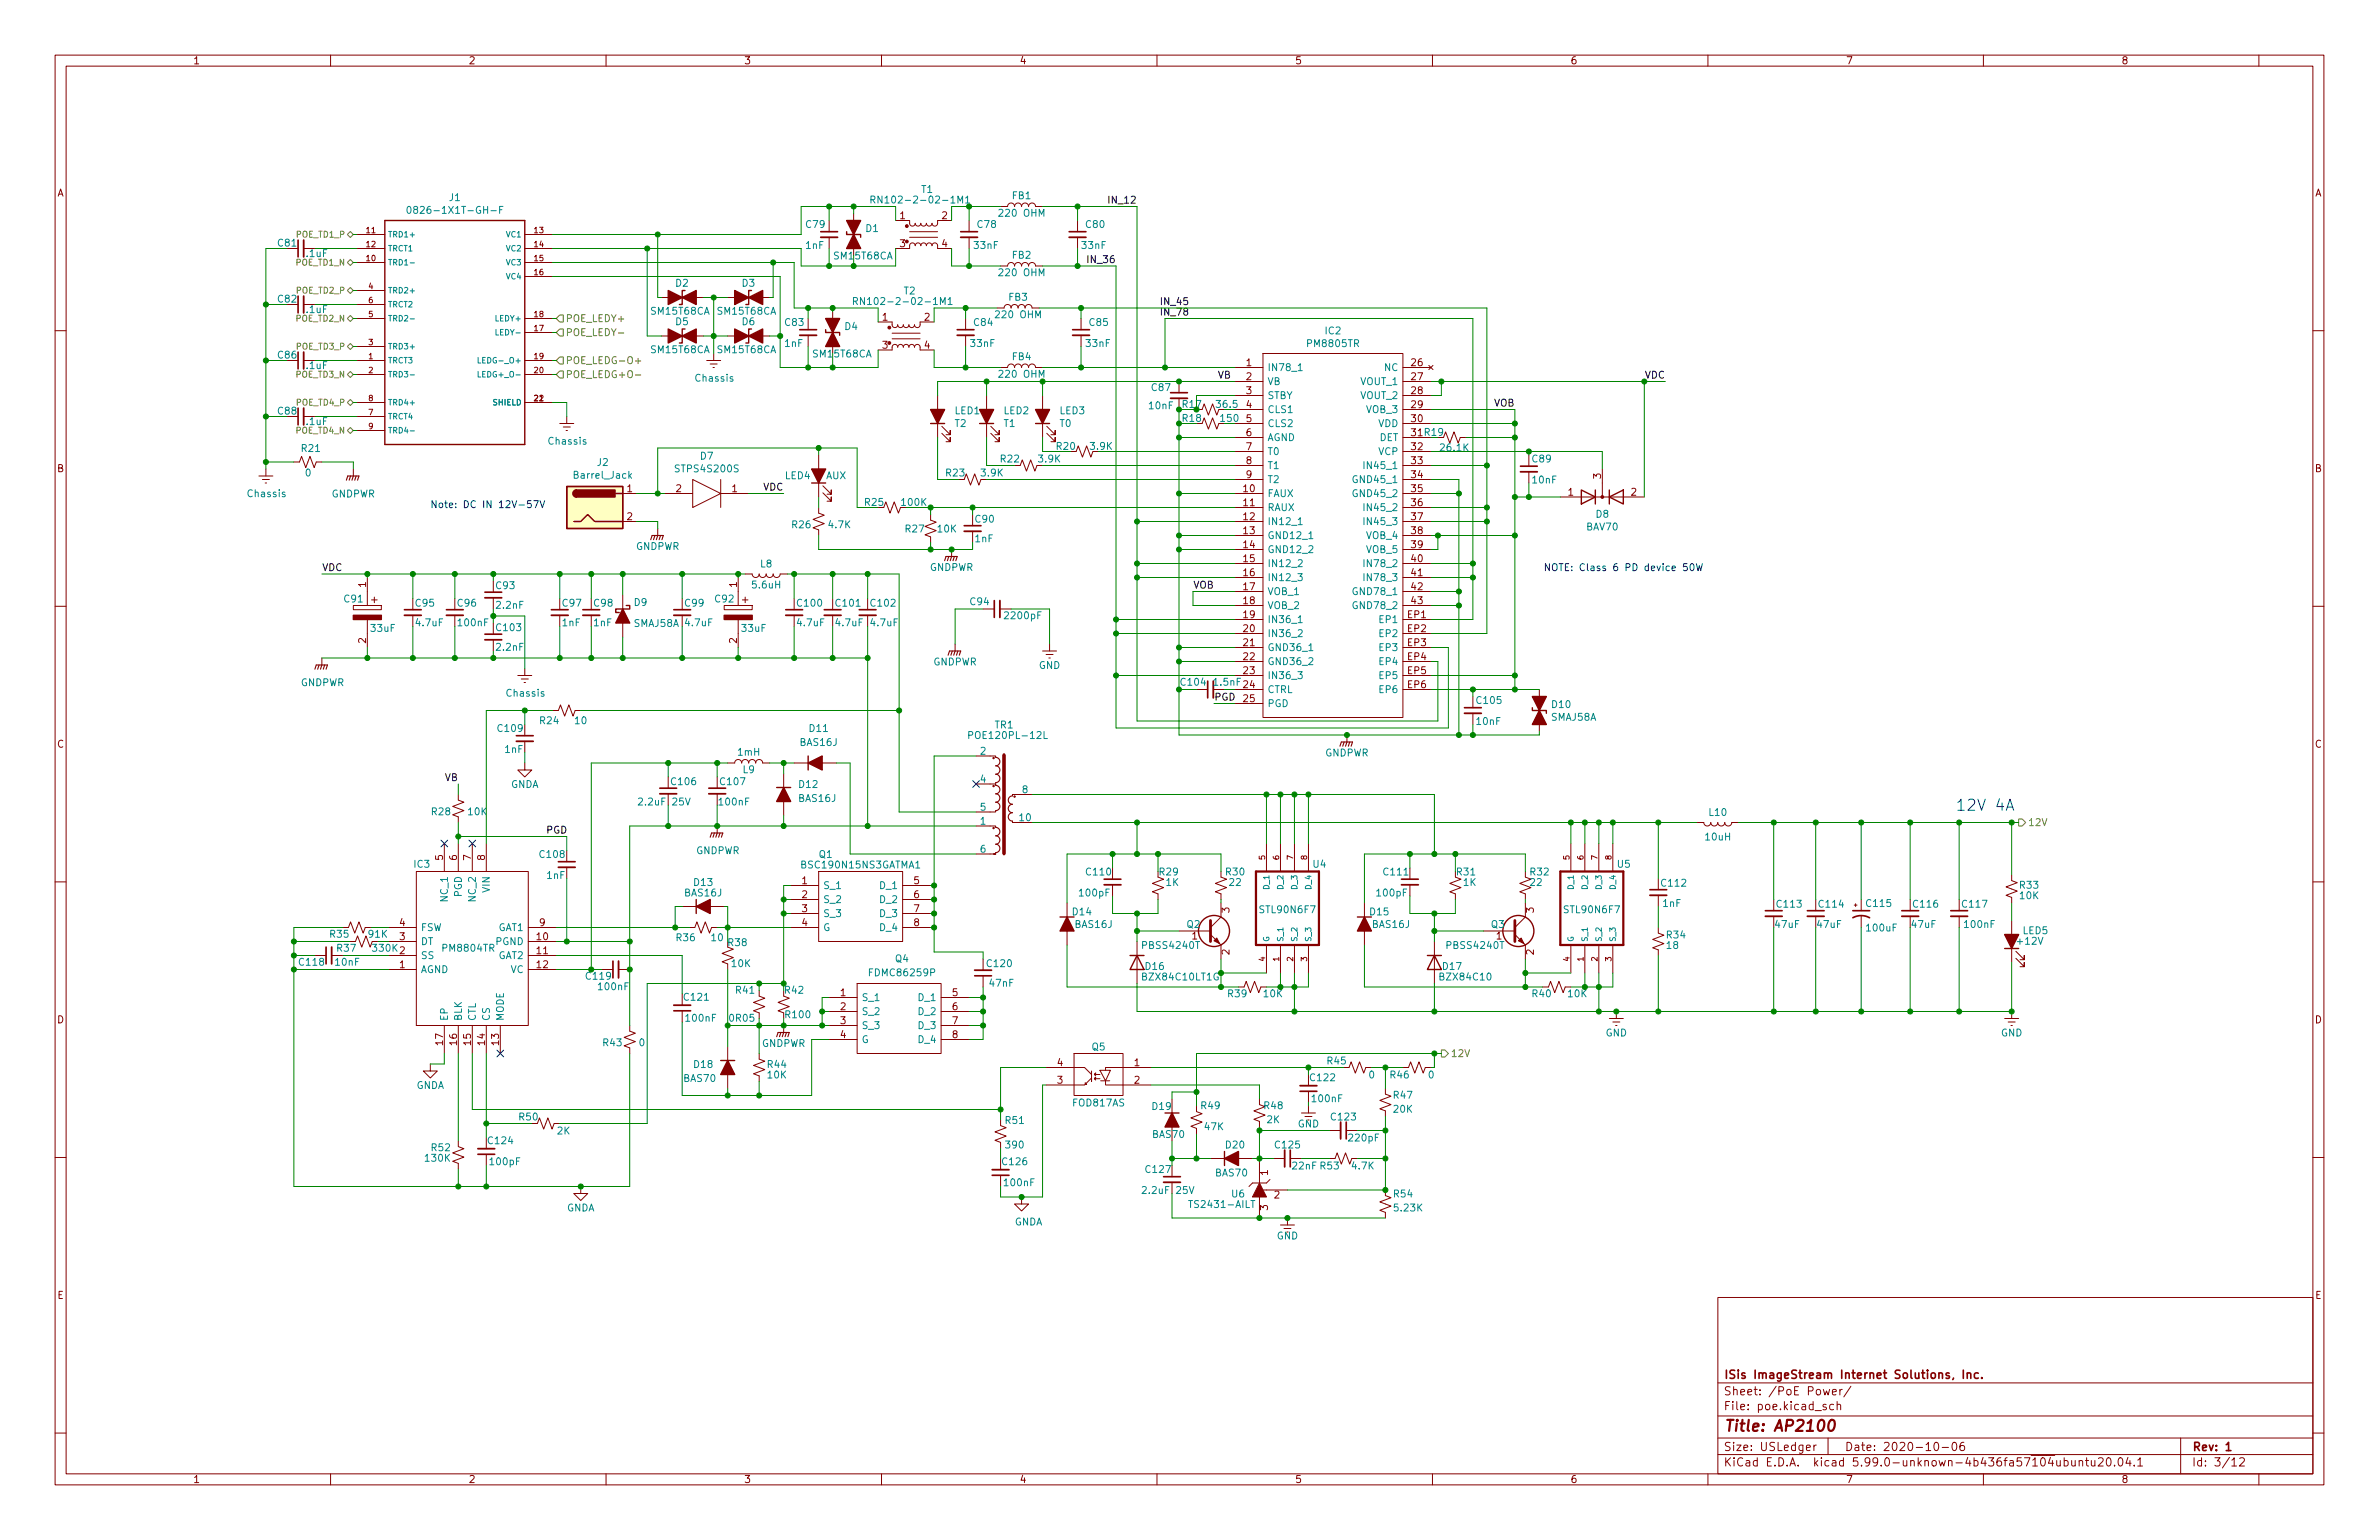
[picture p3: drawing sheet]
<svg xmlns="http://www.w3.org/2000/svg" width="432mm" height="279mm" viewBox="0 0 432 279" stroke-linecap="round" stroke-linejoin="round" font-family="sans-serif">
<defs><g id="words">
<text font-size="2.8" fill="#0000c2" x="356.4" y="147.1">12V 4A</text>
<text font-size="2.8" fill="#840000" x="312.8" y="259.7">Title: AP2100</text>
<g font-size="2.1" fill="#840000">
<text x="312.8" y="250.2">ISis ImageStream Internet Solutions, Inc.</text>
<text x="312.8" y="255.9">File: poe.kicad_sch</text>
<text x="312.8" y="253.2">Sheet: /PoE Power/</text>
<text x="312.8" y="263.2">Size: USLedger</text>
<text x="334.8" y="263.2">Date: 2020-10-06</text>
<text x="397.8" y="263.2">Rev: 1</text>
<text x="312.8" y="266">KiCad E.D.A. kicad 5.99.0-unknown-4b436fa57~104~ubuntu20.04.1</text>
<text x="397.8" y="266">Id: 3/12</text>
</g>
<g font-size="1.8" fill="#840000">
<text x="35" y="11.7">1</text>
<text x="85" y="11.7">2</text>
<text x="135" y="11.7">3</text>
<text x="185" y="11.7">4</text>
<text x="235" y="11.7">5</text>
<text x="285" y="11.7">6</text>
<text x="335" y="11.7">7</text>
<text x="385" y="11.7">8</text>
<text x="10.3" y="35.6">A</text>
<text x="420.1" y="35.6">A</text>
<text x="163.3" y="39.8">1</text>
<text x="171" y="39.8">2</text>
<text x="163.3" y="44.8">3</text>
<text x="171" y="44.8">4</text>
<text x="160.2" y="58.2">1</text>
<text x="167.8" y="58.2">2</text>
<text x="160.2" y="63.2">3</text>
<text x="167.8" y="63.2">4</text>
<text x="226.2" y="66.4">1</text>
<text x="226.2" y="69">2</text>
<text x="226.2" y="71.5">3</text>
<text x="256.2" y="66.4">26</text>
<text x="256.2" y="69">27</text>
<text x="256.2" y="71.5">28</text>
<text x="226.2" y="74">4</text>
<text x="226.2" y="76.6">5</text>
<text x="256.2" y="74">29</text>
<text x="256.2" y="76.6">30</text>
<text x="226.2" y="79.1">6</text>
<text x="226.2" y="81.7">7</text>
<text x="256.2" y="81.7">32</text>
<text x="10.3" y="85.7">B</text>
<text x="113.8" y="89.3">1</text>
<text x="122.7" y="89.3">2</text>
<text x="132.9" y="89.3">1</text>
<text x="225.7" y="89.3">10</text>
<text x="226.2" y="84.2">8</text>
<text x="226.2" y="86.7">9</text>
<text x="256.2" y="84.2">33</text>
<text x="256.2" y="86.7">34</text>
<text x="256.2" y="89.3">35</text>
<text x="284.6" y="89.9">1</text>
<text x="290.6" y="86.9" transform="rotate(-90 290.6 86.9)">3</text>
<text x="296.1" y="89.9">2</text>
<text x="420.1" y="85.7">B</text>
<text x="113.8" y="94.4">2</text>
<text x="225.7" y="91.8">11</text>
<text x="225.7" y="94.4">12</text>
<text x="256.2" y="91.8">36</text>
<text x="256.2" y="94.4">37</text>
<text x="225.7" y="96.9">13</text>
<text x="225.7" y="99.4">14</text>
<text x="225.7" y="102">15</text>
<text x="256.2" y="96.9">38</text>
<text x="256.2" y="99.4">39</text>
<text x="256.2" y="102">40</text>
<text x="66.4" y="106.5" transform="rotate(-90 66.4 106.5)">1</text>
<text x="133.7" y="106.5" transform="rotate(-90 133.7 106.5)">1</text>
<text x="225.7" y="104.5">16</text>
<text x="225.7" y="107.1">17</text>
<text x="256.2" y="104.5">41</text>
<text x="256.2" y="107.1">42</text>
<text x="225.7" y="109.6">18</text>
<text x="225.7" y="112.1">19</text>
<text x="255.5" y="112.1">EP1</text>
<text x="256.2" y="109.6">43</text>
<text x="66.4" y="116.7" transform="rotate(-90 66.4 116.7)">2</text>
<text x="133.7" y="116.7" transform="rotate(-90 133.7 116.7)">2</text>
<text x="225.7" y="114.7">20</text>
<text x="225.7" y="117.2">21</text>
<text x="225.7" y="119.8">22</text>
<text x="255.5" y="114.7">EP2</text>
<text x="255.5" y="117.2">EP3</text>
<text x="255.5" y="119.8">EP4</text>
<text x="225.7" y="122.3">23</text>
<text x="225.7" y="124.8">24</text>
<text x="255.5" y="122.3">EP5</text>
<text x="255.5" y="124.8">EP6</text>
<text x="225.7" y="127.4">25</text>
<text x="10.3" y="135.6">C</text>
<text x="420.1" y="135.6">C</text>
<text x="80.4" y="156.1" transform="rotate(-90 80.4 156.1)">5</text>
<text x="82.9" y="156.1" transform="rotate(-90 82.9 156.1)">6</text>
<text x="85.5" y="156.1" transform="rotate(-90 85.5 156.1)">7</text>
<text x="88" y="156.1" transform="rotate(-90 88 156.1)">8</text>
<text x="145.6" y="160.4">1</text>
<text x="165.9" y="160.4">5</text>
<text x="145.6" y="162.9">2</text>
<text x="145.6" y="165.5">3</text>
<text x="165.9" y="162.9">6</text>
<text x="165.9" y="165.5">7</text>
<text x="223.1" y="165.6" transform="rotate(-90 223.1 165.6)">3</text>
<text x="278.4" y="165.6" transform="rotate(-90 278.4 165.6)">3</text>
<text x="72.5" y="173.1">2</text>
<text x="72.5" y="170.6">3</text>
<text x="72.5" y="168">4</text>
<text x="97.4" y="170.6">10</text>
<text x="97.4" y="173.1">11</text>
<text x="97.9" y="168">9</text>
<text x="145.6" y="168">4</text>
<text x="165.9" y="168">8</text>
<text x="216.4" y="170.4">1</text>
<text x="223.1" y="173.2" transform="rotate(-90 223.1 173.2)">2</text>
<text x="271.6" y="170.4">1</text>
<text x="278.4" y="173.2" transform="rotate(-90 278.4 173.2)">2</text>
<text x="72.5" y="175.6">1</text>
<text x="97.4" y="175.6">12</text>
<text x="10.3" y="185.7">D</text>
<text x="152.5" y="180.7">1</text>
<text x="152.5" y="183.3">2</text>
<text x="152.5" y="185.8">3</text>
<text x="172.9" y="180.7">5</text>
<text x="172.9" y="183.3">6</text>
<text x="172.9" y="185.8">7</text>
<text x="420.1" y="185.7">D</text>
<text x="80.4" y="189.6" transform="rotate(-90 80.4 189.6)">17</text>
<text x="82.9" y="189.6" transform="rotate(-90 82.9 189.6)">16</text>
<text x="85.5" y="189.6" transform="rotate(-90 85.5 189.6)">15</text>
<text x="88" y="189.6" transform="rotate(-90 88 189.6)">14</text>
<text x="90.6" y="189.6" transform="rotate(-90 90.6 189.6)">13</text>
<text x="152.5" y="188.3">4</text>
<text x="172.9" y="188.3">8</text>
<text x="191.9" y="193.4">4</text>
<text x="191.9" y="196.6">3</text>
<text x="205.9" y="193.4">1</text>
<text x="205.9" y="196.6">2</text>
<text x="230.1" y="213.2" transform="rotate(-90 230.1 213.2)">1</text>
<text x="230.1" y="219.6" transform="rotate(-90 230.1 219.6)">3</text>
<text x="231.3" y="217.4">2</text>
<text x="10.4" y="235.7">E</text>
<text x="420.2" y="235.7">E</text>
<text x="35" y="269.1">1</text>
<text x="85" y="269.1">2</text>
<text x="135" y="269.1">3</text>
<text x="185" y="269.1">4</text>
<text x="235" y="269.1">5</text>
<text x="285" y="269.1">6</text>
<text x="335" y="269.1">7</text>
<text x="385" y="269.1">8</text>
</g>
<g font-size="1.8" fill="#008484">
<text x="167.2" y="35">T1</text>
<text x="75.7" y="38.8">0826-1X1T-GH-F</text>
<text x="81.6" y="36.5">J1</text>
<text x="146.4" y="41.3">C79</text>
<text x="160.2" y="36.9">RN102-2-02-1M1</text>
<text x="177.5" y="41.3">C78</text>
<text x="181.6" y="39.3">220 OHM</text>
<text x="183.7" y="36.1">FB1</text>
<text x="197.2" y="41.3">C80</text>
<text x="50.5" y="44.7">C81</text>
<text x="146.3" y="45.2">1nF</text>
<text x="151.5" y="47.1">SM15T68CA</text>
<text x="157.2" y="42.1">D1</text>
<text x="176.9" y="45.2">33nF</text>
<text x="183.7" y="46.9">FB2</text>
<text x="196.4" y="45.2">33nF</text>
<text x="122.6" y="52">D2</text>
<text x="134.7" y="52">D3</text>
<text x="164.1" y="53.4">T2</text>
<text x="181.6" y="50.1">220 OHM</text>
<text x="50.5" y="54.9">C82</text>
<text x="118.3" y="57.1">SM15T68CA</text>
<text x="122.6" y="59">D5</text>
<text x="130.4" y="57.1">SM15T68CA</text>
<text x="134.7" y="59">D6</text>
<text x="142.5" y="59.1">C83</text>
<text x="153.4" y="59.9">D4</text>
<text x="157" y="55.3">RN102-2-02-1M1</text>
<text x="176.8" y="59.1">C84</text>
<text x="181" y="57.7">220 OHM</text>
<text x="183.1" y="54.5">FB3</text>
<text x="197.8" y="59.1">C85</text>
<text x="50.5" y="65">C86</text>
<text x="118.3" y="64.1">SM15T68CA</text>
<text x="130.4" y="64.1">SM15T68CA</text>
<text x="142.5" y="62.9">1nF</text>
<text x="147.7" y="64.8">SM15T68CA</text>
<text x="176.2" y="62.9">33nF</text>
<text x="183.7" y="65.3">FB4</text>
<text x="197.2" y="62.9">33nF</text>
<text x="237.5" y="63">PM8805TR</text>
<text x="240.6" y="60.6">IC2</text>
<text x="126.3" y="69.2">Chassis</text>
<text x="181.6" y="68.5">220 OHM</text>
<text x="209.1" y="70.9">C87</text>
<text x="230" y="67.3">IN78_1</text>
<text x="230" y="69.8">VB</text>
<text x="247" y="69.8">VOUT_1</text>
<text x="251.3" y="67.3">NC</text>
<text x="50.5" y="75.2">C88</text>
<text x="173.3" y="77.5">T2</text>
<text x="173.3" y="75.1">LED1</text>
<text x="182.2" y="77.5">T1</text>
<text x="182.2" y="75.1">LED2</text>
<text x="192.4" y="77.5">T0</text>
<text x="192.4" y="75.1">LED3</text>
<text x="208.6" y="74.2">10nF</text>
<text x="214.7" y="76.5">R18</text>
<text x="214.7" y="74">R17</text>
<text x="230" y="72.4">STBY</text>
<text x="230" y="74.9">CLS1</text>
<text x="230" y="77.5">CLS2</text>
<text x="247" y="72.4">VOUT_2</text>
<text x="248.1" y="74.9">VOB_3</text>
<text x="250.1" y="77.5">VDD</text>
<text x="54.8" y="82">R21</text>
<text x="99.6" y="80.7">Chassis</text>
<text x="127.1" y="83.4">D7</text>
<text x="181.7" y="83.9">R22</text>
<text x="188.6" y="83.9">3.9K</text>
<text x="191.8" y="81.6">R20</text>
<text x="198" y="81.6">3.9K</text>
<text x="230" y="80">AGND</text>
<text x="230" y="82.5">T0</text>
<text x="250.2" y="82.5">VCP</text>
<text x="250.3" y="80">DET</text>
<text x="261.6" y="81.9">26.1K</text>
<text x="278.2" y="83.9">C89</text>
<text x="55.4" y="86.4">0</text>
<text x="104.4" y="86.8">Barrel_Jack</text>
<text x="108.4" y="84.5">J2</text>
<text x="122.8" y="85.7">STPS4S200S</text>
<text x="142.5" y="86.9">LED4</text>
<text x="149.9" y="86.9">AUX</text>
<text x="171.8" y="86.4">R23</text>
<text x="178.2" y="86.4">3.9K</text>
<text x="230" y="85.1">T1</text>
<text x="230" y="87.6">T2</text>
<text x="246" y="87.6">GND45_1</text>
<text x="248.2" y="85.1">IN45_1</text>
<text x="278.2" y="87.7">10nF</text>
<text x="45" y="90.2">Chassis</text>
<text x="60.1" y="90.2">GNDPWR</text>
<text x="143.8" y="95.8">R26</text>
<text x="150.5" y="95.8">4.7K</text>
<text x="157" y="91.8">R25</text>
<text x="163.7" y="91.8">100K</text>
<text x="177.1" y="94.8">C90</text>
<text x="230" y="90.2">FAUX</text>
<text x="230" y="92.7">RAUX</text>
<text x="230" y="95.2">IN12_1</text>
<text x="246" y="90.2">GND45_2</text>
<text x="248.2" y="92.7">IN45_2</text>
<text x="248.2" y="95.2">IN45_3</text>
<text x="289.7" y="93.9">D8</text>
<text x="115.4" y="99.8">GNDPWR</text>
<text x="164.4" y="96.6">R27</text>
<text x="170.2" y="96.6">10K</text>
<text x="177" y="98.4">1nF</text>
<text x="230" y="97.8">GND12_1</text>
<text x="230" y="100.3">GND12_2</text>
<text x="248.1" y="97.8">VOB_4</text>
<text x="248.1" y="100.3">VOB_5</text>
<text x="288" y="96.2">BAV70</text>
<text x="90.1" y="106.9">C93</text>
<text x="136.7" y="106.7">5.6uH</text>
<text x="138" y="102.9">L8</text>
<text x="168.7" y="103.6">GNDPWR</text>
<text x="230" y="102.9">IN12_2</text>
<text x="230" y="105.4">IN12_3</text>
<text x="230" y="107.9">VOB_1</text>
<text x="246" y="107.9">GND78_1</text>
<text x="248.2" y="102.9">IN78_2</text>
<text x="248.2" y="105.4">IN78_3</text>
<text x="62.5" y="109.3">C91</text>
<text x="75.5" y="110.1">C95</text>
<text x="75.6" y="113.6">4.7uF</text>
<text x="83.1" y="110.1">C96</text>
<text x="83.3" y="113.6">100nF</text>
<text x="90.2" y="110.4">2.2nF</text>
<text x="102.1" y="113.6">1nF</text>
<text x="102.2" y="110.1">C97</text>
<text x="107.8" y="113.6">1nF</text>
<text x="107.9" y="110.1">C98</text>
<text x="115" y="113.7">SMAJ58A</text>
<text x="115.1" y="109.9">D9</text>
<text x="124.4" y="110.1">C99</text>
<text x="124.5" y="113.6">4.7uF</text>
<text x="129.8" y="109.3">C92</text>
<text x="144.8" y="113.6">4.7uF</text>
<text x="144.8" y="110.1">C100</text>
<text x="151.8" y="113.6">4.7uF</text>
<text x="151.8" y="110.1">C101</text>
<text x="158.1" y="113.6">4.7uF</text>
<text x="158.1" y="110.1">C102</text>
<text x="176.2" y="109.8">C94</text>
<text x="182.6" y="112.3">2200pF</text>
<text x="230" y="110.5">VOB_2</text>
<text x="230" y="113">IN36_1</text>
<text x="246" y="110.5">GND78_2</text>
<text x="250.5" y="113">EP1</text>
<text x="67.4" y="114.6">33uF</text>
<text x="90.2" y="118.1">2.2nF</text>
<text x="90.2" y="114.5">C103</text>
<text x="134.7" y="114.6">33uF</text>
<text x="230" y="115.6">IN36_2</text>
<text x="230" y="118.1">GND36_1</text>
<text x="250.5" y="115.6">EP2</text>
<text x="250.5" y="118.1">EP3</text>
<text x="54.5" y="124.5">GNDPWR</text>
<text x="169.3" y="120.7">GNDPWR</text>
<text x="188.5" y="121.4">GND</text>
<text x="214.4" y="124.4">C104</text>
<text x="220.4" y="124.4">1.5nF</text>
<text x="230" y="120.7">GND36_2</text>
<text x="230" y="123.2">IN36_3</text>
<text x="230" y="125.7">CTRL</text>
<text x="250.5" y="120.7">EP4</text>
<text x="250.5" y="123.2">EP5</text>
<text x="250.5" y="125.7">EP6</text>
<text x="92" y="126.4">Chassis</text>
<text x="98.1" y="131.4">R24</text>
<text x="104.4" y="131.4">10</text>
<text x="230" y="128.3">PGD</text>
<text x="268.1" y="131.5">10nF</text>
<text x="268.1" y="127.7">C105</text>
<text x="281.5" y="130.8">SMAJ58A</text>
<text x="281.7" y="128.4">D10</text>
<text x="90.5" y="132.8">C109</text>
<text x="91.7" y="136.6">1nF</text>
<text x="134" y="137.1">1mH</text>
<text x="145.2" y="135.3">BAS16J</text>
<text x="147" y="132.8">D11</text>
<text x="176.6" y="134.1">POE120PL-12L</text>
<text x="177.9" y="136.9">2</text>
<text x="180.6" y="132.1">TR1</text>
<text x="240.4" y="137.2">GNDPWR</text>
<text x="92.6" y="142.9">GNDA</text>
<text x="122" y="142.4">C106</text>
<text x="130.8" y="142.4">C107</text>
<text x="134.9" y="140.3">L9</text>
<text x="145.1" y="142.9">D12</text>
<text x="177.9" y="142">4</text>
<text x="185.6" y="143.9">8</text>
<text x="78.4" y="147.9">R28</text>
<text x="85" y="147.9">10K</text>
<text x="116.4" y="146.1">2.2uF 25V</text>
<text x="130.6" y="146.1">100nF</text>
<text x="145" y="145.5">BAS16J</text>
<text x="177.9" y="147.1">5</text>
<text x="177.9" y="149.6">1</text>
<text x="185.1" y="149">10</text>
<text x="310.3" y="148">L10</text>
<text x="98.1" y="155.6">C108</text>
<text x="126.3" y="155">GNDPWR</text>
<text x="148.7" y="155.6">Q1</text>
<text x="177.9" y="154.7">6</text>
<text x="309.6" y="152.5">10uH</text>
<text x="75.2" y="157.4">IC3</text>
<text x="88.9" y="161.8" transform="rotate(-90 88.9 161.8)">VIN</text>
<text x="99.3" y="159.5">1nF</text>
<text x="126" y="160.7">D13</text>
<text x="145.8" y="157.5">BSC190N15NS3GATMA1</text>
<text x="149.4" y="161.3">S_1</text>
<text x="159.8" y="161.3">D_1</text>
<text x="197.3" y="158.8">C110</text>
<text x="210.5" y="158.8">R29</text>
<text x="211.6" y="160.7">1K</text>
<text x="222.6" y="158.8">R30</text>
<text x="223.2" y="160.7">22</text>
<text x="238.3" y="157.4">U4</text>
<text x="251.2" y="158.8">C111</text>
<text x="264.5" y="158.8">R31</text>
<text x="265.6" y="160.7">1K</text>
<text x="277.8" y="158.8">R32</text>
<text x="277.8" y="160.7">22</text>
<text x="293.6" y="157.4">U5</text>
<text x="301.7" y="160.9">C112</text>
<text x="366.7" y="161.2">R33</text>
<text x="81.3" y="163.4" transform="rotate(-90 81.3 163.4)">NC_1</text>
<text x="83.8" y="162.7" transform="rotate(-90 83.8 162.7)">PGD</text>
<text x="86.4" y="163.4" transform="rotate(-90 86.4 163.4)">NC_2</text>
<text x="124.3" y="162.6">BAS16J</text>
<text x="149.4" y="163.8">S_2</text>
<text x="149.4" y="166.4">S_3</text>
<text x="159.8" y="163.8">D_2</text>
<text x="159.8" y="166.4">D_3</text>
<text x="194.7" y="166.1">D14</text>
<text x="196" y="162.6">100pF</text>
<text x="228.8" y="165.7">STL90N6F7</text>
<text x="248.7" y="166.1">D15</text>
<text x="250" y="162.6">100pF</text>
<text x="284.1" y="165.7">STL90N6F7</text>
<text x="301.9" y="164.5">1nF</text>
<text x="322.6" y="164.7">C113</text>
<text x="330.2" y="164.7">C114</text>
<text x="338.9" y="164.5">C115</text>
<text x="347.4" y="164.7">C116</text>
<text x="356.3" y="164.7">C117</text>
<text x="366.7" y="163.1">10K</text>
<text x="60" y="170.1">R35</text>
<text x="61.2" y="172.7">R37</text>
<text x="66.9" y="170.1">91K</text>
<text x="76.3" y="174">SS</text>
<text x="76.3" y="171.4">DT</text>
<text x="76.3" y="168.9">FSW</text>
<text x="80.5" y="172.7">PM8804TR</text>
<text x="90" y="171.4">PGND</text>
<text x="90.4" y="174">GAT2</text>
<text x="90.4" y="168.9">GAT1</text>
<text x="122.8" y="170.7">R36</text>
<text x="129.2" y="170.7">10</text>
<text x="132.2" y="171.6">R38</text>
<text x="149.4" y="168.9">G</text>
<text x="159.8" y="168.9">D_4</text>
<text x="195.2" y="168.3">BAS16J</text>
<text x="207.6" y="172.2">PBSS4240T</text>
<text x="215.4" y="168.3">Q2</text>
<text x="249.1" y="168.3">BAS16J</text>
<text x="262.8" y="172.2">PBSS4240T</text>
<text x="270.7" y="168.3">Q3</text>
<text x="302.6" y="170.2">R34</text>
<text x="302.6" y="172.2">18</text>
<text x="322.3" y="168.3">47uF</text>
<text x="329.9" y="168.3">47uF</text>
<text x="338.9" y="169">100uF</text>
<text x="347.1" y="168.3">47uF</text>
<text x="356.7" y="168.3">100nF</text>
<text x="366.3" y="171.4">+12V</text>
<text x="367.2" y="169.5">LED5</text>
<text x="54.4" y="175.2">C118</text>
<text x="60.9" y="175.2">10nF</text>
<text x="76.3" y="176.5">AGND</text>
<text x="92.7" y="176.5">VC</text>
<text x="108.7" y="179.6">100nF</text>
<text x="132.9" y="175.4">10K</text>
<text x="158.1" y="177.1">FDMC86259P</text>
<text x="162.5" y="174.6">Q4</text>
<text x="179.3" y="175.4">C120</text>
<text x="179.7" y="179">47nF</text>
<text x="207.6" y="177.9">BZX84C10LT1G</text>
<text x="207.9" y="176">D16</text>
<text x="261.6" y="177.9">BZX84C10</text>
<text x="261.9" y="176">D17</text>
<text x="81.3" y="185.3" transform="rotate(-90 81.3 185.3)">EP</text>
<text x="83.8" y="185.3" transform="rotate(-90 83.8 185.3)">BLK</text>
<text x="86.4" y="185.3" transform="rotate(-90 86.4 185.3)">CTL</text>
<text x="88.9" y="185.3" transform="rotate(-90 88.9 185.3)">CS</text>
<text x="91.4" y="185.3" transform="rotate(-90 91.4 185.3)">MODE</text>
<text x="124.3" y="181.5">C121</text>
<text x="124.6" y="185.4">100nF</text>
<text x="132.5" y="185.4">0R05</text>
<text x="133.6" y="180.3">R41</text>
<text x="142.7" y="184.7">R100</text>
<text x="156.3" y="181.6">S_1</text>
<text x="156.3" y="184.1">S_2</text>
<text x="166.8" y="181.6">D_1</text>
<text x="166.8" y="184.1">D_2</text>
<text x="222.9" y="180.9">R39</text>
<text x="278.2" y="180.9">R40</text>
<text x="109.5" y="189.8">R43</text>
<text x="116" y="189.8">0</text>
<text x="138.2" y="189.9">GNDPWR</text>
<text x="156.3" y="186.7">S_3</text>
<text x="156.3" y="189.2">G</text>
<text x="166.8" y="186.7">D_3</text>
<text x="166.8" y="189.2">D_4</text>
<text x="198.2" y="190.6">Q5</text>
<text x="291.4" y="188">GND</text>
<text x="363.2" y="188">GND</text>
<text x="75.5" y="197.6">GNDA</text>
<text x="124.1" y="196.3">BAS70</text>
<text x="126" y="193.7">D18</text>
<text x="139.4" y="193.7">R44</text>
<text x="139.4" y="195.6">10K</text>
<text x="237.9" y="196.1">C122</text>
<text x="241" y="193.1">R45</text>
<text x="248.5" y="195.6">0</text>
<text x="252.4" y="195.6">R46</text>
<text x="259.3" y="195.6">0</text>
<text x="94.3" y="203.3">R50</text>
<text x="182.5" y="203.9">R51</text>
<text x="194.8" y="200.7">FOD817AS</text>
<text x="209.2" y="201.4">D19</text>
<text x="218.1" y="201.2">R49</text>
<text x="229.5" y="201.2">R48</text>
<text x="230" y="203.8">2K</text>
<text x="238.3" y="200">100nF</text>
<text x="241.7" y="203.3">C123</text>
<text x="253" y="199.3">R47</text>
<text x="253" y="201.9">20K</text>
<text x="78.4" y="208.8">R52</text>
<text x="88.7" y="207.6">C124</text>
<text x="101.2" y="205.8">2K</text>
<text x="182.7" y="208.3">390</text>
<text x="209.2" y="206.4">BAS70</text>
<text x="218.7" y="205">47K</text>
<text x="222.5" y="208.3">D20</text>
<text x="231.6" y="208.3">C125</text>
<text x="235.5" y="204.5">GND</text>
<text x="244.9" y="207.1">220pF</text>
<text x="77.3" y="210.8">130K</text>
<text x="89" y="211.4">100pF</text>
<text x="182" y="211.4">C126</text>
<text x="182.4" y="215.2">100nF</text>
<text x="208.1" y="212.8">C127</text>
<text x="220.7" y="213.4">BAS70</text>
<text x="234.7" y="212.2">22nF R53</text>
<text x="245.5" y="212.2">4.7K</text>
<text x="102.8" y="219.8">GNDA</text>
<text x="207.8" y="216.6">2.2uF 25V</text>
<text x="216.4" y="219.1">TS2431-AILT</text>
<text x="223.6" y="217.2">U6</text>
<text x="253" y="217.2">R54</text>
<text x="253.2" y="219.8">5.23K</text>
<text x="184.1" y="222.3">GNDA</text>
<text x="231.7" y="224.9">GND</text>
</g>
<g font-size="1.8">
<text x="201.7" y="36.9">IN_12</text>
<text x="197.8" y="47.7">IN_36</text>
<text x="211.2" y="55.3">IN_45</text>
<text x="211.2" y="57.2">IN_78</text>
<text x="221" y="68.7">VB</text>
<text x="298.5" y="68.7">VDC</text>
<text x="271.1" y="73.8">VOB</text>
<text x="138.5" y="89">VDC</text>
<text x="58.4" y="103.6">VDC</text>
<text x="216.5" y="106.8">VOB</text>
<text x="220.3" y="127.1">PGD</text>
<text x="80.7" y="141.7">VB</text>
<text x="99.1" y="151.2">PGD</text>
</g>
<g font-size="1.8" fill="#848400">
<text x="55.7" y="46.6">.1uF</text>
<text x="55.7" y="56.8">.1uF</text>
<text x="102.6" y="58.4">POE_LEDY+</text>
<text x="102.6" y="61">POE_LEDY-</text>
<text x="55.7" y="66.9">.1uF</text>
<text x="102.6" y="66">POE_LEDG-O+</text>
<text x="102.6" y="68.6">POE_LEDG+O-</text>
<text x="55.7" y="77.1">.1uF</text>
<text x="368" y="149.9">12V</text>
<text x="263.3" y="191.8">12V</text>
</g>
<g font-size="1.8" fill="#008400">
<text x="220.9" y="74">36.5</text>
<text x="221.7" y="76.5">150</text>
<text x="256.2" y="79.1">31 R19</text>
<text x="67.7" y="172.7">330K</text>
<text x="106.5" y="177.7">C119</text>
<text x="142.5" y="180.3">R42</text>
<text x="229.4" y="180.9">10K</text>
<text x="284.7" y="180.9">10K</text>
</g>
<g font-size="1.8" fill="#0000c2">
<text x="81.9" y="92.2">Note: DC IN 12V-57V</text>
<text x="284" y="103.6">NOTE: Class 6 PD device 50W</text>
</g>
<g font-size="1.5" fill="#848400">
<text x="53.9" y="43.1">POE_TD1_P</text>
<text x="53.8" y="48.2">POE_TD1_N</text>
<text x="53.9" y="53.3">POE_TD2_P</text>
<text x="53.8" y="58.3">POE_TD2_N</text>
<text x="53.9" y="63.4">POE_TD3_P</text>
<text x="53.8" y="68.5">POE_TD3_N</text>
<text x="53.9" y="73.6">POE_TD4_P</text>
<text x="53.8" y="78.7">POE_TD4_N</text>
</g>
<g font-size="1.4" fill="#840000">
<text x="66.5" y="47.4">10</text>
<text x="66.5" y="42.3">11</text>
<text x="66.5" y="44.8">12</text>
<text x="97" y="42.3">13</text>
<text x="97" y="44.8">14</text>
<text x="97" y="47.4">15</text>
<text x="66.9" y="52.5">4</text>
<text x="97" y="49.9">16</text>
<text x="66.9" y="57.5">5</text>
<text x="66.9" y="55">6</text>
<text x="97" y="57.5">18</text>
<text x="66.9" y="65.2">1</text>
<text x="66.9" y="62.6">3</text>
<text x="97" y="60.1">17</text>
<text x="97" y="65.2">19</text>
<text x="66.9" y="67.7">2</text>
<text x="97" y="67.7">20</text>
<text x="66.9" y="75.3">7</text>
<text x="66.9" y="72.8">8</text>
<text x="66.9" y="77.9">9</text>
<text x="97" y="72.8">21</text>
<text x="97.8" y="72.8">2</text>
<text x="229.6" y="156" transform="rotate(-90 229.6 156)">5</text>
<text x="232.2" y="156" transform="rotate(-90 232.2 156)">6</text>
<text x="234.7" y="156" transform="rotate(-90 234.7 156)">7</text>
<text x="237.2" y="156" transform="rotate(-90 237.2 156)">8</text>
<text x="284.9" y="156" transform="rotate(-90 284.9 156)">5</text>
<text x="287.4" y="156" transform="rotate(-90 287.4 156)">6</text>
<text x="289.9" y="156" transform="rotate(-90 289.9 156)">7</text>
<text x="292.5" y="156" transform="rotate(-90 292.5 156)">8</text>
<text x="229.6" y="174.4" transform="rotate(-90 229.6 174.4)">4</text>
<text x="232.2" y="174.4" transform="rotate(-90 232.2 174.4)">1</text>
<text x="234.7" y="174.4" transform="rotate(-90 234.7 174.4)">2</text>
<text x="237.2" y="174.4" transform="rotate(-90 237.2 174.4)">3</text>
<text x="284.9" y="174.4" transform="rotate(-90 284.9 174.4)">4</text>
<text x="287.4" y="174.4" transform="rotate(-90 287.4 174.4)">1</text>
<text x="289.9" y="174.4" transform="rotate(-90 289.9 174.4)">2</text>
<text x="292.5" y="174.4" transform="rotate(-90 292.5 174.4)">3</text>
</g>
<g font-size="1.4" fill="#008484">
<text x="70.4" y="43.1">TRD1+</text>
<text x="70.4" y="45.6">TRCT1</text>
<text x="92" y="43.1">VC1</text>
<text x="92" y="45.6">VC2</text>
<text x="70.4" y="48.1">TRD1-</text>
<text x="70.4" y="53.2">TRD2+</text>
<text x="92" y="48.1">VC3</text>
<text x="92" y="50.7">VC4</text>
<text x="70.4" y="58.3">TRD2-</text>
<text x="70.4" y="55.8">TRCT2</text>
<text x="90.1" y="58.3">LEDY+</text>
<text x="70.4" y="65.9">TRCT3</text>
<text x="70.4" y="63.4">TRD3+</text>
<text x="87.6" y="65.9">LEDG-_O+</text>
<text x="90.5" y="60.8">LEDY-</text>
<text x="70.4" y="68.5">TRD3-</text>
<text x="87.6" y="68.5">LEDG+_O-</text>
<text x="70.4" y="76.1">TRCT4</text>
<text x="70.4" y="73.5">TRD4+</text>
<text x="89.6" y="73.5">SHIELD</text>
<text x="70.4" y="78.6">TRD4-</text>
<text x="230.4" y="161.2" transform="rotate(-90 230.4 161.2)">D_1</text>
<text x="232.9" y="161.2" transform="rotate(-90 232.9 161.2)">D_2</text>
<text x="235.5" y="161.2" transform="rotate(-90 235.5 161.2)">D_3</text>
<text x="238" y="161.2" transform="rotate(-90 238 161.2)">D_4</text>
<text x="285.6" y="161.2" transform="rotate(-90 285.6 161.2)">D_1</text>
<text x="288.2" y="161.2" transform="rotate(-90 288.2 161.2)">D_2</text>
<text x="290.7" y="161.2" transform="rotate(-90 290.7 161.2)">D_3</text>
<text x="293.2" y="161.2" transform="rotate(-90 293.2 161.2)">D_4</text>
<text x="230.4" y="170.9" transform="rotate(-90 230.4 170.9)">G</text>
<text x="232.9" y="170.9" transform="rotate(-90 232.9 170.9)">S_1</text>
<text x="235.5" y="170.9" transform="rotate(-90 235.5 170.9)">S_2</text>
<text x="238" y="170.9" transform="rotate(-90 238 170.9)">S_3</text>
<text x="285.6" y="170.9" transform="rotate(-90 285.6 170.9)">G</text>
<text x="288.2" y="170.9" transform="rotate(-90 288.2 170.9)">S_1</text>
<text x="290.7" y="170.9" transform="rotate(-90 290.7 170.9)">S_2</text>
<text x="293.2" y="170.9" transform="rotate(-90 293.2 170.9)">S_3</text>
</g>
</g></defs>
<g fill="none" stroke="#840000" stroke-width=".18">
<path d="M10 10h411.8v259.4h-411.8zM12 12h407.8v255.4h-407.8zM60 10v2M110 10v2M160 10v2M210 10v2M260 10v2M310 10v2M360 10v2M410 10v2M154.9 38.7v7.7M182.9 37.5a.64 .64 0 0 1 .6-.7 .64 .64 0 0 1 .6 .7 .64 .64 0 0 1 .7-.7 .64 .64 0 0 1 .6 .7 .64 .64 0 0 1 .7-.7 .64 .64 0 0 1 .6 .7 .64 .64 0 0 1 .6-.7 .64 .64 0 0 1 .7 .7"/>
<path d="M10 60h2M52.1 45.1h2M55.1 45.1h2M55.1 55.2h2M64.8 47.6h5M64.8 42.5h5M64.8 45.1h5M64.8 57.8h5M64.8 52.7h5M64.8 55.2h5M95.2 47.6h5.1M95.2 42.5h5.1"/>
<path d="M95.2 45.1h5.1M95.2 50.2h5.1M95.2 57.8h5.1M120 54h7.6M132.1 54h7.6M146.7 57.8v2M150.5 40v2M150.5 43.1v2M151.1 56.5v7.6M159.4 58.4h2.5l.1 .7 .4 .3 .4-.1 .1-.4 .2 .4 .3 .1 .4-.1 .2-.4 .1 .4 .3 .1 .4-.1 .2-.4 .1 .4 .3 .1 .4-.1 .2-.4 .2 .4 .4 .1 .4-.3v-.7h2.5M162.6 45.1h2.5v-.7l.5-.3 .4 .1 .1 .4 .1-.3 .3-.2 .4 .1 .2 .4 .2-.4 .5-.1 .2 .1 .1 .4 .2-.4 .4-.1 .3 .1 .2 .4 .1-.4 .5-.1 .3 .3 .1 .7h2.5M162.6 40h2.5v.7l.5 .3 .4-.1 .1-.4 .1 .3 .3 .2 .5-.1 .1-.4 .2 .3 .3 .2 .4-.1 .1-.4 .2 .3 .2 .2 .4-.1 .3-.4 .1 .4 .5 .1 .3-.3 .1-.7h2.5"/>
<path d="M165.1 42h5.1M165.1 43.1h5.1M175.3 57.8v2M175.9 40v2M175.9 43.1v2M182.2 55.9a.64 .64 0 0 1 .7-.7 .64 .64 0 0 1 .6 .7 .64 .64 0 0 1 .6-.7 .64 .64 0 0 1 .7 .7 .64 .64 0 0 1 .6-.7 .64 .64 0 0 1 .7 .7 .64 .64 0 0 1 .6-.7 .64 .64 0 0 1 .6 .7M182.9 48.3a.64 .64 0 0 1 .6-.7 .64 .64 0 0 1 .6 .7 .64 .64 0 0 1 .7-.7 .64 .64 0 0 1 .6 .7 .64 .64 0 0 1 .7-.7 .64 .64 0 0 1 .6 .7 .64 .64 0 0 1 .6-.7 .64 .64 0 0 1 .7 .7M195.6 40v2M195.6 43.1v2M196.2 57.8v2M419.8 60h2M55.1 65.4h2"/>
<path d="M55.1 75.6h2M64.8 65.4h5M64.8 67.9h5M64.8 73h5M64.8 62.9h5M64.8 75.6h5M64.8 78.1h5M95.2 65.4h5.1M95.2 60.3h5.1M95.2 67.9h5.1M95.2 73h5.1M101.6 76.8h2.5"/>
<path d="M102.2 77.5h1.3M102.7 78.1h.3M102.9 75.6v1.2M120 61h7.6M128.3 65.4h2.5M128.9 66h1.3M129.4 66.7h.3M129.5 64.1v1.3M132.1 61h7.6M146.7 60.8v2.1M159.4 63.5h2.5l.1-.7 .4-.3 .4 .1 .1 .4 .2-.3 .3-.2 .4 .1 .2 .4 .2-.4 .4-.1 .3 .2 .1 .3 .2-.4 .4-.1 .3 .2 .1 .3 .2-.4 .4-.1 .4 .3v.7h2.5M161.9 60.5h5.1"/>
<path d="M161.9 61.5h5.1M170.2 71.8v7.6M170.9 78.6l1.6 1.5v-.7v.7h-.8M170.9 77.3l1.6 1.6v-.8v.8h-.8M175.3 60.8v2.1M179.1 71.8v7.6M179.8 78.6l1.6 1.5v-.7v.7h-.8M179.8 77.3l1.6 1.6v-.8v.8h-.8M182.9 66.7a.64 .64 0 0 1 .6-.7 .64 .64 0 0 1 .6 .7 .64 .64 0 0 1 .7-.7 .64 .64 0 0 1 .6 .7 .64 .64 0 0 1 .7-.7 .64 .64 0 0 1 .6 .7 .64 .64 0 0 1 .6-.7 .64 .64 0 0 1 .7 .7M189.2 71.8v7.6M190 78.6l1.5 1.5v-.7v.7h-.7M190 77.3l1.5 1.6v-.8v.8h-.7"/>
<path d="M196.2 60.8v2.1M214 69.2v2M214 72.3v2M218.2 76.8l.4-1 .7 2.1 .8-2.1 .8 2.1 .3-1.1M218.2 74.3l.4-1 .7 2 .8-2 .8 2 .3-1M224.2 76.8h5M224.2 66.7h5M224.2 79.4h5M224.2 69.2h5M224.2 71.8h5M224.2 74.3h5M229.2 64.1h25.4v66.1h-25.4z"/>
<path d="M254.6 76.8h5.1M254.6 66.7h5.1M254.6 79.4h5.1M254.6 69.2h5.1M254.6 71.8h5.1M254.6 74.3h5.1M259.3 66.3l.8 .8M260.1 66.3l-.8 .8M262 79.4l.4-1 .7 2 .8-2 .8 2 .3-1h1.1M47 86.4h2.5M47.6 87h1.3M48.1 87.6h.3"/>
<path d="M48.3 85.1v1.3M53.3 83.8h1.1l.3-1 .8 2 .8-2 .7 2 .4-1h1M64.1 85.1v1.3M113 89.5h2.6M113 94.6h2.6M119.4 95.9v1.3M120.6 89.5h5.1M125.7 87l5.1 2.5-5.1 2.6zM130.8 87v5.1M130.8 89.5h5.1M148.6 92.1v1l1 .4-2 .7 2 .8-2 .8 1 .3v1.1M148.6 82.6v7.6"/>
<path d="M149.4 89.4l1.5 1.5v-.7v.7h-.8M149.4 88.1l1.5 1.6v-.8v.8h-.8M160.4 92.1l.4-1 .7 2 .8-2 .8 2 .3-1M168.9 93.3v1.1l1 .3-2 .8 2 .8-2 .7 1 .4v1M172.7 99.7v1.3M175 87l.4-1 .7 2 .8-2 .8 2 .4-1M176.5 93.3v2.1M176.5 96.4v2M185.2 84.5l.3-1.1 .8 2.1 .8-2.1 .7 2.1 .4-1M195.3 81.9l.4-1 .8 2 .7-2 .8 2 .4-1M224.2 89.5h5M224.2 87h5"/>
<path d="M224.2 94.6h5M224.2 92.1h5M224.2 97.2h5M224.2 99.7h5M224.2 81.9h5M224.2 84.5h5M254.6 89.5h5.1M254.6 87h5.1M254.6 94.6h5.1M254.6 92.1h5.1M254.6 97.2h5.1M254.6 99.7h5.1"/>
<path d="M254.6 81.9h5.1M254.6 84.5h5.1M277.5 82.6v2M277.5 85.6v2M283.2 90.2h15.2M290.8 85.1v5.1M10 110h2M58.4 119.4v1.3M64.1 109.9h5.1v.7h-5.1zM66.7 104.8v5.1M66.7 112.4v5.1M67.4 108.8h1.1"/>
<path d="M67.9 108.3v1M74.9 108.6v2M74.9 111.6v2.1M82.5 108.6v2M82.5 111.6v2.1M89.5 105.4v2M89.5 108.5v2M89.5 113v2.1M89.5 116.1v2M101.6 108.6v2M101.6 111.6v2.1M107.3 108.6v2"/>
<path d="M107.3 111.6v2.1M113 108v7.6M123.8 108.6v2M123.8 111.6v2.1M131.4 109.9h5.1v.7h-5.1zM134 104.8v5.1M134 112.4v5.1M134.7 108.8h1.1M135.3 104.1h1.2a.64 .64 0 0 0 .7 .7 .64 .64 0 0 0 .6-.7 .64 .64 0 0 0 .6 .7 .64 .64 0 0 0 .7-.7 .64 .64 0 0 0 .6 .7 .64 .64 0 0 0 .6-.7 .64 .64 0 0 0 .7 .7 .64 .64 0 0 0 .6-.7h1.3M135.3 108.3v1M144.1 108.6v2M144.1 111.6v2.1"/>
<path d="M151.1 108.6v2M151.1 111.6v2.1M157.5 108.6v2M157.5 111.6v2.1M173.4 116.8v1.3M178.4 110.5h2.1M181.5 110.5h2M189.2 118.1h2.6M189.9 118.7h1.2M190.4 119.4h.2M190.5 116.8v1.3M224.2 102.2h5"/>
<path d="M224.2 104.8h5M224.2 107.3h5M224.2 109.9h5M224.2 112.4h5M224.2 114.9h5M224.2 117.5h5M254.6 102.2h5.1M254.6 104.8h5.1M254.6 107.3h5.1M254.6 109.9h5.1M254.6 112.4h5.1M254.6 114.9h5.1"/>
<path d="M254.6 117.5h5.1M419.8 110h2M94 122.6h2.5M94.6 123.2h1.3M95.1 123.8h.3M95.2 138.4v1.3h1.3l-1.3 1.3-1.2-1.3h1.2M95.2 121.3v1.3M95.2 131.4v2.1M95.2 134.5v2M100.3 128.9h1l.4-1 .8 2 .8-2 .7 2 .4-1h1M132.1 138.4h1.2a.64 .64 0 0 1 .7-.6 .64 .64 0 0 1 .6 .6 .64 .64 0 0 1 .7-.6 .64 .64 0 0 1 .6 .6 .64 .64 0 0 1 .6-.6 .64 .64 0 0 1 .7 .6 .64 .64 0 0 1 .6-.6 .64 .64 0 0 1 .6 .6h1.3M144.1 138.4h7.7"/>
<path d="M177.2 137.2h3.5v.2M217.2 125.1h2M220.2 125.1h2M224.2 125.1h5M224.2 122.6h5M224.2 120h5M224.2 127.6h5M244.5 133.4v1.2M254.6 125.1h5.1M254.6 122.6h5.1M254.6 120h5.1M267.3 126.4v2"/>
<path d="M267.3 129.4v2M279.4 125.1v7.6M10 160h2M75.6 158.1h20.3v28h-20.3zM80.6 153v5.1M83.2 144.1v1.1l1 .3-2 .8 2 .8-2 .7 1 .4v1M83.2 153v5.1M85.7 153v5.1M88.3 153v5.1M102.9 154.3v2M102.9 157.4v2M121.3 141v2"/>
<path d="M121.3 144v2.1M130.2 141v2M130.2 144v2.1M130.2 149.9v1.2M142.2 140.3v7.7M148.6 158.1h15.2v12.7h-15.2zM177.2 142.2h3.5v.3M177.2 154.9h3.5h-.4M177.2 149.9h3.5v.2M180.7 142v.2zM180.7 154.7v.2zM180.7 147.1v.2h-3.5"/>
<path d="M183.8 149v.2zM184.1 149.2h-.3h1M187.3 144.1h-3.5v.3M201.9 157.5v2M210.2 159.1l1 .4-2 .8 2 .7-2 .8 1 .4v1M221.6 158.1v1l1 .4-2 .8 2 .7-2 .8 1 .4v1M229.9 153v5.1M232.4 153v5.1M234.9 153v5.1M237.5 153v5.1M255.9 157.5v2M264.2 159.1l1 .4-2.1 .8 2.1 .7-2.1 .8 1.1 .4v1"/>
<path d="M276.9 158.1v1l1 .4-2.1 .8 2.1 .7-2.1 .8 1.1 .4v1M285.1 153v5.1M287.7 153v5.1M290.2 153v5.1M292.7 153v5.1M301 159.4v2M308 149.2h1.2a.64 .64 0 0 0 .7 .7 .64 .64 0 0 0 .6-.7 .64 .64 0 0 0 .6 .7 .64 .64 0 0 0 .7-.7 .64 .64 0 0 0 .6 .7 .64 .64 0 0 0 .7-.7 .64 .64 0 0 0 .6 .7 .64 .64 0 0 0 .6-.7h1.3M365.1 158.8v1l1 .3-2 .8 2 .8-2 .7 1 .4v1M419.8 160h2M60.2 173.4h2M63.2 168.3l.4-1 .8 2 .8-2 .7 2 .4-1h1M64.5 170.8l.4-1 .8 2 .7-2 .8 2 .4-1"/>
<path d="M70.5 168.3h5.1M70.5 175.9h5.1M70.5 170.8h5.1M70.5 173.4h5.1M95.9 168.3h5.1M95.9 175.9h5.1M95.9 170.8h5.1M95.9 173.4h5.1M112.3 175.9h2M123.8 164.5h7.6M125.1 168.3h1l.4-1 .8 2 .7-2 .8 2 .4-1h1M132.1 171.8l1 .4-2 .8 2 .7-2 .8 1 .4v1"/>
<path d="M137.8 179.7v1l1 .4-2 .8 2 .7-2 .8 1 .4v1M143.5 160.7h5.1M143.5 163.2h5.1M143.5 165.7h5.1M143.5 168.3h5.1M155.6 178.4h15.2v12.7h-15.2zM163.8 160.7h5.1M163.8 163.2h5.1M163.8 165.7h5.1M163.8 168.3h5.1M178.4 174v2M178.4 177v2.1"/>
<path d="M193.7 163.8v7.7M201.9 160.5v2.1M206.4 170.8v7.6M214 168.9h5.7M219.7 169.5l1.9 2v2.5M221.6 163.8v2.6l-1.9 1.9M225.8 179.1l.4-1 .7 2 .8-2 .8 2 .4-1h1M229.9 171.5v5M232.4 171.5v5M234.9 171.5v5M237.5 171.5v5M247.6 163.8v7.7"/>
<path d="M255.9 160.5v2.1M260.3 170.8v7.6M269.2 168.9h5.8M275 169.5l1.9 2v2.5M276.9 163.8v2.6l-1.9 1.9M281.1 179.1l.3-1 .8 2 .8-2 .7 2 .4-1h1M285.1 171.5v5M287.7 171.5v5M290.2 171.5v5M292.7 171.5v5M301 168.3v1l1 .4-2 .7 2 .8-2 .8 1 .3v1.1M301 162.4v2.1"/>
<path d="M321.9 163.2v2M321.9 166.2v2.1M329.6 163.2v2M329.6 166.2v2.1M336.5 164.2h.6M336.8 164v.5M337.8 163.2v2M337.8 166.2v2.1M346.7 163.2v2M346.7 166.2v2.1M355.6 163.2v2M355.6 166.2v2.1"/>
<path d="M365.1 167v7.6M365.9 173.9l1.5 1.5v-.8v.8h-.8M365.9 172.6l1.5 1.5v-.7v.7h-.8M78.1 193v1.3h1.3l-1.3 1.3-1.3-1.3h1.3M80.6 186.1v5M83.2 186.1v5M85.7 186.1v5M88.3 186.1v5M90.8 186.1v5M114.3 186.1v1l1 .4-2 .7 2 .8-2 .7 1 .4v1M123.8 180.3v2.1M123.8 183.4v2"/>
<path d="M132.1 189.9v7.6M137.8 191.1v1.1l1 .3-2 .8 2 .8-2 .7 1 .4v1M142.2 180.7l1.1 .4-2.1 .8 2.1 .7-2.1 .8 1 .4M142.2 186.1v1.2M150.5 181h5.1M150.5 183.5h5.1M150.5 186.1h5.1M150.5 188.6h5.1M170.8 181h5.1M170.8 183.5h5.1M170.8 186.1h5.1M170.8 188.6h5.1"/>
<path d="M189.9 193.7h6.9l1.3 1.2M194.9 191.1h8.9v7.7h-8.9zM197 196.5l.2 .2h-.2zM198.1 194.3v1.9v-.6l-1.3 1.3h-6.9M199.6 194.2h1.9l-.8 1.9zM199.6 194.9h-1l.3-.2-.3 .2 .3 .3M199.6 195.7h-1l.3-.2-.3 .2 .3 .3M199.8 196.1h1.6M200.7 196.1v.8h8.2M208.9 193.7h-8.2v.5M212.7 199.4v7.6M228.6 199.4v1l1 .4-2 .7 2 .8-2 .8 1 .4v1"/>
<path d="M237.5 194.9v2.1M237.5 198v2M243.8 193.7h1.1l.3-1 .8 2 .8-2 .7 2 .4-1h1M251.5 197.5v1l1 .4-2.1 .7 2.1 .8-2.1 .8 1.1 .3v1.1M254.6 193.7h1.1l.3-1 .8 2 .8-2 .7 2 .4-1h1M292.1 184.8h2.5M292.7 185.4h1.3M293.2 186.1h.3M293.4 183.5v1.3M363.9 184.8h2.5M364.5 185.4h1.3M365 186.1h.3"/>
<path d="M365.1 183.5v1.3M10 210h2M83.2 207v1l1 .4-2 .8 2 .7-2 .8 1 .4v1M88.3 206.4v2M88.3 209.4v2.1M97.5 203.8l.4-1 .8 2.1 .7-2.1 .8 2.1 .4-1.1h1M105.4 215.3v1.2h1.3l-1.3 1.3-1.3-1.3h1.3M181.6 203.2v1l1 .4-2 .8 2 .7-2 .8 1 .4v1M181.6 210.2v2M181.6 213.2v2.1M185.4 217.2v1.2h1.3l-1.3 1.3-1.3-1.3h1.3M212.7 211.5v2"/>
<path d="M212.7 214.5v2M217.2 200.7v1l1 .4-2 .7 2 .8-2 .7 1 .4v1M219.7 210.2h7.6M228.6 210.8v3.8M228.6 217.2v3.8M229.2 215.9h4.5M230.5 214l-.6 .6h-2.6l-.6 .7M231.1 210.2h2.1M234.2 210.2h2M236.2 201.9h2.6M236.9 202.6h1.2M237.5 200.7v1.2"/>
<path d="M241.3 210.2h1l.4-1 .8 2 .7-2 .8 2 .4-1h1M241.3 205.1h2M244.3 205.1h2.1M251.5 215.9v1l1 .4-2.1 .8 2.1 .7-2.1 .8 1.1 .4v1M419.8 210h2M232.4 222.3h2.5M233 222.9h1.3M233.7 221v1.3M311.8 235.4h108v32h-108zM10 260h2M311.8 256.9h108M311.8 250.9h108"/>
<path d="M330.9 252.1l.3 1 .3-.7 .3 .7 .3-1M331.4 254.9l-.3-.1-.2 .2v.2l.5 .2v.3h-.5M332.6 252.6l.7-.2-.1-.2-.4-.1-.2 .2 .1 .7h.5M332.8 254.9l-.4-.1-.3 .3v.4l.1 .2h.6M333.4 254.9l.3-.1 .3 .1 .1 .9M333.4 254.3v1.5M333.9 252.1v1M334.4 252.1l-.3 .1-.2 .2M335.9 251.5l-1.2 1.9M419.8 260h2M60 267.4v2M110 267.4v2"/>
<path d="M160 267.4v2M210 267.4v2M260 267.4v2M310 267.4v2M311.8 263.9h108M311.8 260.9h108M327.9 262.7l.7-.2-.1-.3h-.4l-.2 .2v.7h.6M329.2 262.2v1M329.7 262.2h-.3l-.2 .3M331.8 260.9v3M351.2 261.7h.2a.8 .8 0 0 1 .5 .7 .8 .8 0 0 1-.5 .8 .99 .99 0 0 1-.2-1.5zM352.5 262.6h1.2"/>
<path d="M354.5 261.7h.2a.8 .8 0 0 1 .5 .7 .8 .8 0 0 1-.5 .8 1 1 0 0 1-.2-1.5zM356.4 261.7a.6 .6 0 0 0-.7 .6v.6l.2 .2 .4 .1 .2-.2 .1-.5-.2-.2-.4-.1-.3 .3M360 267.4v2M377.4 265.1l.2-.1h.3l.1 1M377.4 265v1M378.5 265h.6M378.7 264.5v1.3l.4 .2M379.6 265l.1 .9 .3 .1 .2-.2M380.2 265v1M380.9 264.6l.5-.1 .3 .1v.3l-.9 1.1h.9M382.5 264.5h.2a.8 .8 0 0 1 .5 .7 .8 .8 0 0 1-.5 .8 1 1 0 0 1-.2-1.5zM383.8 265.8v.2"/>
<path d="M384.7 264.5h.1a.8 .8 0 0 1 .5 .7 .8 .8 0 0 1-.5 .8 .99 .99 0 0 1-.1-1.5zM386.2 264.4l-.3 1.1h.9M386.6 265v1M387.4 265.8v.2M388 264.9l.4-.4v1.5M388 266h.9M395.8 260.9v6.5M405.1 264.9l.4-.4v1.5M405.1 266h.8M406.5 264.6l.6-.1 .2 .1 .1 .3-1 1.1h1M410 267.4v2"/>
</g>
<g fill="none" stroke="#840000" stroke-width=".3">
<path d="M54.1 43.6v3M54.1 53.7v3.1M145.2 59.8h3M149 42h3M173.7 59.8h3.1M174.4 42h3M194.1 42h3M194.7 59.8h3M54.1 63.9v3M54.1 74v3.1M212.5 71.2h3M175 95.4h3.1"/>
<path d="M276 84.6h3M73.4 110.6h3.1M81 110.6h3.1M88 115.1h3.1M88 107.4h3.1M100.1 110.6h3M105.8 110.6h3M122.3 110.6h3M142.6 110.6h3.1M149.6 110.6h3.1M156 110.6h3M180.5 109v3"/>
<path d="M93.7 133.5h3.1M219.2 123.6v3M265.8 128.4h3.1M101.3 156.3h3.1M119.8 143h3M128.7 143h3M200.4 159.5h3.1M254.4 159.5h3M59.2 171.8v3.1M111.3 174.4v3M176.9 177h3.1M299.5 161.4h3"/>
<path d="M320.4 165.2h3.1M328 165.2h3.1M336.3 165.2h3M336.3 166.5a3.2 3.2 0 0 1 3 0M345.2 165.2h3M354.1 165.2h3M122.3 183.4h3M236 198h3M86.7 209.4h3.1M180.1 213.2h3M211.2 213.5h3M234.2 208.7v3"/>
<path d="M244.3 203.6v3M354.6 250l-.2 .3M356.4 248.6v1.5M357.1 249.2l.2-.1 .3 .1 .1 .9M357.1 249.1v1M359.1 249.2l-.5-.1-.2 .3v.4l.1 .2h.6M359.7 249.9v.2M404.1 262.1l.4-.4v1.5M404.1 263.2h.8"/>
</g>
<path d="M332.2 257.8a.46 .46 0 0 1 .4-.2 .46 .46 0 0 1 .4 .4 1.15 1.15 0 0 1-.8 1.6l-.2-.1a1.53 1.53 0 0 1 .2-1.7z" fill="none" stroke="#840000" stroke-width=".4"/>
<g fill="none" stroke="#840000" stroke-width=".25">
<path d="M69.8 40h25.4v40.6h-25.4zM124.3 52.7h-.5v2.5h-.5M124.3 59.7h-.5v2.5h-.5M136.4 52.7h-.5v2.5h-.5M136.4 59.7h-.5v2.5h-.5M149.9 59.8v.5h2.5v.5M153.7 42v.5h2.5v.6M168.9 76.8h2.5M177.8 76.8h2.5M188 76.8h2.5M102.9 88.3h10.1v7.6h-10.1zM104.1 94.6h1.3l1.3-1.3 1.2 1.3h5.1"/>
<path d="M104.6 88.9a.64 .64 0 0 0-.6 .6 .64 .64 0 0 0 .6 .7M111.8 89.5h1.2M147.3 87.6h2.6M287 88.9l2.6 1.3-2.6 1.2zM289.6 88.9v2.5M292.1 88.9v2.5M292.1 90.2l2.5-1.3v2.5zM113.7 109.9h.6v.6h-2.5v.6h.6M146.7 137.2v2.5M278.1 128.4v.5h2.6v.5M141 142.9h2.5M126.4 163.2v2.5"/>
<path d="M192.4 166.4h2.5M205.1 173.4h2.5M206.4 173.4l1.2 2.5h-2.5zM246.4 166.4h2.5M259.1 173.4h2.5M260.3 173.4l1.3 2.5h-2.5zM363.9 172.1h2.5M130.8 192.4h2.5M211.5 201.9h2.5M222.2 208.9v2.6"/>
<circle cx="220.3" cy="168.9" r="2.82"/>
<circle cx="275.6" cy="168.9" r="2.82"/>
</g>
<path d="M219.7 167v3.8M275 167v3.8" fill="none" stroke="#840000" stroke-width=".51"/>
<g fill="#840000" stroke="#840000" stroke-width=".18">
<path d="M220.3 170.7l.6-.5 .5 1z"/>
<path d="M276.1 170.2l.5 1-1-.5z"/>
<path d="M228.6 214.6l1.3 2.6h-2.6z"/>
<circle cx="161.4" cy="59.4" r=".25"/>
<circle cx="164.6" cy="41" r=".25"/>
<circle cx="180.3" cy="142.6" r=".13"/>
<circle cx="180.3" cy="137.5" r=".13"/>
<circle cx="180.3" cy="150.2" r=".13"/>
<circle cx="184.1" cy="144.5" r=".13"/>
<circle cx="290.8" cy="90.2" r=".25"/>
</g>
<g fill="none" stroke="#840000" stroke-width=".33">
<path d="M55.1 43.6v3M55.1 53.7v3.1M149 43.1h3M174.4 43.1h3M194.1 43.1h3M55.1 63.9v3M55.1 74v3.1M145.2 60.8h3M173.7 60.8h3.1M194.7 60.8h3M212.5 72.3h3M175 96.4h3.1"/>
<path d="M276 85.6h3M73.4 111.6h3.1M81 111.6h3.1M88 116.1h3.1M88 108.5h3.1M100.1 111.6h3M105.8 111.6h3M122.3 111.6h3M142.6 111.6h3.1M149.6 111.6h3.1M156 111.6h3M181.5 109v3"/>
<path d="M93.7 134.5h3.1M220.2 123.6v3M265.8 129.4h3.1M101.3 157.4h3.1M119.8 144h3M128.7 144h3M60.2 171.8v3.1M112.3 174.4v3M176.9 176h3.1M200.4 160.5h3.1M254.4 160.5h3M299.5 162.4h3"/>
<path d="M320.4 166.2h3.1M328 166.2h3.1M345.2 166.2h3M354.1 166.2h3M122.3 182.4h3M236 197h3M86.7 208.4h3.1M180.1 212.2h3M211.2 214.5h3M233.2 208.7v3M243.3 203.6v3"/>
</g>
<g fill="none" stroke="#008484" stroke-width=".18">
<path d="M74 37.6l.2-.2a.68 .68 0 0 1 .4 .7 .68 .68 0 0 1-.4 .6l-.3-.5zM75.3 38l-.2-.3v-.1l.2-.2 .4 .1v.4l-.5 .2-.1 .1v.4l.2 .1h.3l.2-.2-.1-.4-.1-.1M89.1 38.2h1M90.7 38.1h.4M91.3 37.4h-.6v1.3M158.1 36.2h.6l.1-.2-.1-.3-.6-.1v1.2M158.4 36.2l.4 .6M160.1 35.6v1.2l-.7-1.2v1.2M173.9 36.8v-1.2l.4 .9 .4-.9v1.2M175.3 35.9l.3-.3v1.2M175.3 36.8h.7M74.4 47.7h.8"/>
<path d="M74.4 57.9h.8M90 59.8v1h.5M154.9 54.6h.6l.1-.2v-.3l-.7-.1v1.3M155.2 54.6l.4 .7M156.9 54v1.3l-.7-1.3v1.3M170.7 55.3v-1.3l.4 .9 .4-.9v1.3M172.1 54.3l.3-.3v1.3M172.1 55.3h.7M74.4 68h.8M74.4 78.2h.8M86.8 64.8v1.1h.5M86.8 67.4v1h.5"/>
<path d="M235.6 66.3l.4-.3v1.2M235.6 67.2h.8M114.3 86.3l.3 .5M114.6 85.9l-.5 .5M235.6 94.3l.4-.4v1.3M235.6 95.2h.8M237.6 97.7h.7M247.6 83.8v1.2M247.6 91.4v1.2M247.6 93.9v1.3M235.6 104.1h.8l-.5 .5 .4 .1v.5l-.2 .1-.5-.1M235.6 101.7l.5-.2 .3 .4-.8 .9h.8"/>
<path d="M235.6 112.1l.4-.4v1.3M235.6 114.4l.5-.2 .3 .4-.8 .9h.8M235.6 113h.8M237.6 118h.7M247.6 101.5v1.3M247.6 104.1v1.2M175.8 133.4l.6-.1 .2-.2-.1-.3-.7-.1v1.3M189.5 132.7v1.3h.6M235.6 121.9h.8l-.5 .4 .4 .2v.5l-.2 .1-.5-.1M124.4 144.8l.4 1.3 .5-1.3M166.2 157.5h.7M215.7 217.8h.8"/>
<path d="M215.9 215.3l.4 1.2 .4-1.2M227 217.8h.8"/>
</g>
<g fill="none" stroke="#840000" stroke-width=".2">
<path d="M62.9 87.1l.2-.7h2.1l-.3 .7M63.6 86.4l-.2 .7M64.1 86.4l-.2 .7M64.6 86.4l-.2 .7M118.1 97.9l.3-.7h2l-.3 .7M118.9 97.2l-.3 .7M119.4 97.2l-.3 .7M119.9 97.2l-.3 .7M171.4 101.7l.3-.7h2l-.2 .7M172.1 118.9l.2-.8h2.1l-.3 .8M172.2 101l-.2 .7M172.7 101l-.2 .7"/>
<path d="M172.8 118.1l-.2 .8M173.2 101l-.2 .7M173.4 118.1l-.3 .8M173.9 118.1l-.3 .8M57.1 121.4l.3-.7h2l-.2 .7M57.9 120.7l-.2 .7M58.4 120.7l-.2 .7M58.9 120.7l-.2 .7M180.7 137.4a.76 .76 0 0 1 .8 .8 .76 .76 0 0 1-.8 .7 .76 .76 0 0 1 .8 .8 .76 .76 0 0 1-.8 .8 .76 .76 0 0 1 .8 .7 .76 .76 0 0 1-.8 .8M243.2 135.4l.3-.8h2l-.3 .8M244 134.6l-.3 .8M244.5 134.6l-.3 .8"/>
<path d="M245 134.6l-.3 .8M128.9 151.9l.3-.8h2l-.3 .8M129.7 151.1l-.3 .8M130.2 151.1l-.3 .8M130.7 151.1l-.3 .8M180.7 142.5a.76 .76 0 0 1 .8 .8 .76 .76 0 0 1-.8 .7 .76 .76 0 0 1 .8 .8 .76 .76 0 0 1-.8 .7 .76 .76 0 0 1 .8 .8 .76 .76 0 0 1-.8 .8M180.7 150.1a.76 .76 0 0 1 .8 .8 .76 .76 0 0 1-.8 .7 .76 .76 0 0 1 .8 .8 .76 .76 0 0 1-.8 .8 .76 .76 0 0 1 .8 .7 .76 .76 0 0 1-.8 .8M183.8 144.4a.76 .76 0 0 0-.8 .8 .76 .76 0 0 0 .8 .7 .76 .76 0 0 0-.8 .8 .76 .76 0 0 0 .8 .7 .76 .76 0 0 0-.8 .8 .76 .76 0 0 0 .8 .8M141 188.1l.2-.8h2.1l-.3 .8M141.7 187.3l-.2 .8M142.2 187.3l-.2 .8M142.7 187.3l-.2 .8"/>
</g>
<path d="M228 158.1h11.4v13.4h-11.4zM283.2 158.1h11.4v13.4h-11.4z" fill="none" stroke="#840000" stroke-width=".41"/>
<g fill="#840000" stroke="#840000" stroke-width=".25">
<path d="M222.2 210.2l2.6-1.3v2.6z"/>
<path d="M212.7 201.9l1.3 2.6h-2.5z"/>
<path d="M123.8 54l2.6-1.3v2.5z"/>
<path d="M121.3 52.7l2.5 1.3-2.5 1.2z"/>
<path d="M64.1 111.6h5.1v.8h-5.1z"/>
<path d="M135.9 54l2.5-1.3v2.5z"/>
<path d="M133.3 52.7l2.6 1.3-2.6 1.2z"/>
<path d="M247.6 166.4l1.3 2.5h-2.5z"/>
<path d="M147.3 85.1h2.6l-1.3 2.5z"/>
<path d="M149.9 57.8h2.5l-1.3 2.5z"/>
<path d="M151.1 60.3l1.3 2.6h-2.5z"/>
<path d="M188 74.3h2.5l-1.3 2.5z"/>
<path d="M168.9 74.3h2.5l-1.2 2.5z"/>
<path d="M177.8 74.3h2.5l-1.2 2.5z"/>
<path d="M193.7 166.4l1.2 2.5h-2.5z"/>
<path d="M135.9 61l2.5-1.3v2.5z"/>
<path d="M133.3 59.7l2.6 1.3-2.6 1.2z"/>
<path d="M104.2 89.1l.4-.2v1.3a.64 .64 0 0 1-.5-.4 .64 .64 0 0 1 .1-.7z"/>
<path d="M104.6 88.9h7v1.3h-7z"/>
<path d="M123.8 61l2.6-1.3v2.5z"/>
<path d="M121.3 59.7l2.5 1.3-2.5 1.2z"/>
<path d="M153.7 40h2.5l-1.3 2.5z"/>
<path d="M154.9 42.5l1.3 2.6h-2.5z"/>
<path d="M146.7 138.4l2.5-1.2v2.5z"/>
<path d="M113 110.5l1.3 2.5h-2.5z"/>
<path d="M131.4 111.6h5.1v.8h-5.1z"/>
<path d="M278.1 126.4h2.6l-1.3 2.5z"/>
<path d="M279.4 128.9l1.3 2.5h-2.6z"/>
<path d="M132.1 192.4l1.2 2.5h-2.5z"/>
<path d="M142.2 142.9l1.3 2.5h-2.5z"/>
<path d="M363.9 169.5h2.5l-1.3 2.6z"/>
<path d="M126.4 164.5l2.5-1.3v2.5z"/>
</g>
<path d="M182.2 136.9v18z" fill="#840000" stroke="#840000" stroke-width=".51"/>
<path d="M102.9 88.3h10.1v7.6h-10.1z" fill="#ffffc2" stroke="#ffffc2" stroke-width=".18"/>
<g fill="none" stroke="#848400" stroke-width=".18">
<path d="M63 52.7l.6-.5 .5 .5-.5 .6zM63 47.6l.6-.5 .5 .5-.5 .6zM63 42.5l.6-.5 .5 .5-.5 .6zM63.6 57.2l.5 .6-.5 .5-.6-.5zM101.6 59.7h.6v1.3h-.6l-.6-.7zM101.6 57.2h.6v1.2h-.6l-.6-.6zM63 73l.6-.5 .5 .5-.5 .6zM63 67.9l.6-.5 .5 .5-.5 .6zM63 62.9l.6-.6 .5 .6-.5 .5zM63.6 77.6l.5 .5-.5 .6-.6-.6zM101.6 64.8h.6v1.2h-.6l-.6-.6zM101.6 67.3h.6v1.3h-.6l-.6-.7z"/>
<path d="M112.2 60.4h1M115.3 65.5h1M115.3 68h1M115.8 65v1M366.4 148.6h.6l.7 .6-.7 .7h-.6zM261.6 190.5h.7l.6 .6-.6 .7h-.7z"/>
</g>
<path d="M79.1 90.8v1.3l-.7-1.3v1.3M79.8 91.4l.1-.1 .4 .1 .1 .5-.2 .1-.3 .1-.1-.1zM80.7 91.3h.5M80.9 90.8v1.1l.3 .2M281.2 102.3v1.2l-.7-1.2v1.2M281.8 102.5l.3-.2a.43 .43 0 0 1 .5 .4v.4a.42 .42 0 0 1-.4 .5 .42 .42 0 0 1-.4-.5zM283 102.3h.7M283.3 102.3v1.2M355.4 145.6l.5-.6v2M355.4 147h1.1" fill="none" stroke="#0000c2" stroke-width=".18"/>
<g fill="none" stroke="#008400" stroke-width=".18">
<path d="M150.5 37.5v2.5M154.9 37.5v1.2M175.9 37.5v2.5M181.6 37.5h-8.9v2.5M189.2 37.5h17.2v93.3h54.6v-10.8h-1.3M195.6 37.5v2.5M48.3 55.2h3.8M52.1 45.1h-3.8v40M57.1 45.1h7.7M57.1 55.2h7.7M64.1 57.8h.7M64.1 42.5h.7"/>
<path d="M64.1 52.7h.7M64.1 47.6h.7M100.3 57.8h.7M100.3 47.6h43.8v8.3h15.3v2.5M100.3 50.2h41.3v16.5h17.8v-3.2M100.3 45.1h45.1v3.2h17.2v-3.2M117.5 45.1v15.9h2.5M119.4 42.5v11.5h.6M127.6 54h4.5M129.5 54v10.1M140.3 47.6v6.4h-.6M146.7 55.9v1.9"/>
<path d="M150.5 45.1v3.2M151.1 55.9v.6M154.9 46.4v1.9M162.6 40v-2.5h-17.2v5h-45.1M172.7 45.1v3.2h8.9M175.3 55.9v1.9M175.9 45.1v3.2M181 55.9h-11.5v2.5M188.6 55.9h81.3v59h-10.2M189.2 48.3h13.4v83.8h60.3v-14.6h-3.2M195.6 45.1v3.2M196.2 55.9v1.9"/>
<path d="M48.3 75.6h3.8M48.3 65.4h3.8M57.1 75.6h7.7M57.1 65.4h7.7M64.1 73h.7M64.1 78.1h.7M64.1 67.9h.7M64.1 62.9h.7M100.3 73h2.6v2.6M100.3 60.3h.7M100.3 65.4h.7M100.3 67.9h.7"/>
<path d="M127.6 61h4.5M139.7 61h1.9M146.7 62.9v3.8M151.1 64.1v2.6M169.5 63.5v3.2h12.1M170.2 79.4v7.6h3.8M175.3 62.9v3.8M179.1 69.2v2.6M179.1 79.4v5.1h5M189.2 66.7h35M189.2 69.2v2.6M189.2 79.4v2.5h5.1"/>
<path d="M196.2 62.9v3.8M211.5 66.7v-8.9h55.8v54.6h-7.6M214 79.4h10.2M214 76.8h3.2M224.2 71.8h-7v2.5h-3.2v59.1h65.4v-.7M224.2 69.2h-54v2.6M259.7 74.3h15.3v50.8M259.7 69.2h42.6M259.7 76.8h15.3M261.6 69.2v2.6h-1.9M266.1 79.4h8.9M298.4 69.2v21"/>
<path d="M48.3 83.8h5M58.4 83.8h5.7v1.3M115.6 89.5h5M115.6 94.6h3.8v1.3M119.4 89.5v-8.2h36.2v10.8h3.8M135.9 89.5h6.3M148.6 97.2v2.5h27.9v-1.3M148.6 81.3v1.3M148.6 90.2v1.9M164.5 92.1h59.7M168.9 92.1v1.2M168.9 98.4v1.3"/>
<path d="M176.5 92.1v1.2M179.1 87h45.1M189.2 84.5h35M199.4 81.9h24.8M206.4 94.6h17.8M214 89.5h10.2M214 99.7h10.2M214 97.2h10.2M259.7 87h5.1v46.4M259.7 84.5h10.2M259.7 81.9h31.1v3.2M259.7 89.5h5.1"/>
<path d="M259.7 92.1h10.2M259.7 94.6h10.2M259.7 97.2h15.3M261 97.2v2.5h-1.3M275 90.2h8.2M277.5 81.9v.7M277.5 87.6v2.6M58.4 104.1h76.9M58.4 119.4h99.1M66.7 104.1v.7M66.7 117.5v1.9M74.9 104.1v4.5"/>
<path d="M74.9 113.7v5.7M82.5 104.1v4.5M82.5 113.7v5.7M89.5 111.8h5.7v9.5M89.5 104.1v1.3M89.5 110.5v2.5M89.5 118.1v1.3M101.6 104.1v4.5M101.6 113.7v5.7M107.3 104.1v4.5M107.3 113.7v5.7M113 104.1v3.9"/>
<path d="M113 115.6v3.8M123.8 104.1v4.5M123.8 113.7v5.7M134 104.1v.7M134 117.5v1.9M142.9 104.1h20.3v43.2h14M144.1 104.1v4.5M144.1 113.7v5.7M151.1 104.1v4.5M151.1 113.7v5.7M157.5 104.1v4.5M157.5 113.7v36.2"/>
<path d="M178.4 110.5h-5v6.3M183.5 110.5h7v6.3M202.6 114.9h21.6M202.6 112.4h21.6M206.4 102.2h17.8M206.4 104.8h17.8M214 117.5h10.2M224.2 107.3h-7.7v2.6h7.7M259.7 102.2h7.6M259.7 109.9h5.1M259.7 104.8h7.6M259.7 107.3h5.1"/>
<path d="M95.2 128.9v2.5M95.2 136.5v1.9M100.3 128.9h-12v24.1M105.4 128.9h57.8M121.3 138.4v2.6M130.2 138.4v2.6M132.1 138.4h-24.8v37.5h-6.3M139.7 138.4h4.4M142.2 138.4v1.9M151.8 138.4h2.5v16.5h22.9M177.2 137.2h-7.7v35.5h8.9v1.3M202.6 122.6h21.6"/>
<path d="M214 125.1h3.2M214 120h10.2M220.3 127.6h3.9M222.2 125.1h2M259.7 125.1h19.7M259.7 122.6h15.3M267.3 125.1v1.3M267.3 131.4v2M83.2 151.8h19.7v2.5M83.2 142.2v1.9M83.2 149.2v3.8M102.9 159.4v11.4"/>
<path d="M121.3 146.1v3.8M130.2 146.1v3.8M142.2 148v1.9M177.2 149.9h-62.9v36.2M187.3 144.1h73v10.8M187.3 149.2h120.7M201.9 154.9v2.6M206.4 149.2v5.7M210.2 154.9v3.2M221.6 158.1v-3.2h-27.9v8.9M229.9 144.1v8.9M232.4 144.1v8.9"/>
<path d="M234.9 144.1v8.9M237.5 144.1v8.9M255.9 154.9v2.6M264.2 154.9v3.2M276.9 158.1v-3.2h-29.3v8.9M285.1 149.2v3.8M287.7 149.2v3.8M290.2 149.2v3.8M292.7 149.2v3.8M301 149.2v10.2M315.6 149.2h50.8M321.9 149.2v14"/>
<path d="M329.6 149.2v14M337.8 149.2v14M346.7 149.2v14M355.6 149.2v14M365.1 149.2v9.6M53.3 170.8h10.2M53.3 173.4h3.8M53.3 175.9h17.2M62.2 168.3h-8.9v47h61v-24.2M62.2 173.4h8.3M67.3 168.3h3.2M101 168.3h24.1"/>
<path d="M101 170.8h13.3M101 173.4h22.8v6.9M123.8 164.5h-1.2v3.8M130.2 168.3h13.3M131.4 164.5h.7v6.3M132.1 175.9v14M137.8 178.4v1.3M142.2 165.7h1.3M142.2 163.2h1.3M143.5 160.7h-1.3v17.7h-24.7v25.4h-15.9M168.9 168.3h.6M168.9 165.7h.6"/>
<path d="M168.9 163.2h.6M168.9 160.7h.6M178.4 179.1v9.5h-2.5M193.7 171.5v7.6h31.1M201.9 162.6v3.1h8.3v-2.5M206.4 165.7v5.1M206.4 168.9h7.6M221.6 163.2v.6M221.6 174v5.1M221.6 176.5h8.3M232.4 176.5v2.6h5.1v-2.6M234.9 176.5v7"/>
<path d="M247.6 171.5v7.6h32.4M255.9 162.6v3.1h8.3v-2.5M260.3 165.7v5.1M260.3 178.4v5.1M260.3 168.9h8.9M276.9 176.5h8.2M276.9 163.2v.6M276.9 174v5.1M287.7 176.5v2.6h5v-2.6M290.2 176.5v7M301 164.5v3.8M301 173.4v10.1"/>
<path d="M321.9 168.3v15.2M329.6 168.3v15.2M337.8 168.3v15.2M346.7 168.3v15.2M355.6 168.3v15.2M365.1 174.6v8.9h-158.7v-5.1M365.1 163.8v3.2M80.6 191.1v1.9h-2.5M83.2 191.1v15.9M85.7 191.1v10.2h95.9M88.3 191.1v15.3M123.8 185.4v13.4h23.5v-10.2h3.2"/>
<path d="M132.1 186.1h18.4M132.1 197.5v1.3M137.8 184.8v6.3M137.8 196.2v2.6M142.2 184.8v1.3M149.2 183.5h1.3M150.5 181h-1.3v5.1M175.9 181h2.5M175.9 186.1h2.5M175.9 183.5h2.5M189.9 193.7h-8.3v9.5M189.9 196.9h-.7v20.3h-7.6v-1.9"/>
<path d="M208.9 193.7h34.9M208.9 196.9h19.7v2.5M217.2 198.1h-4.5v1.3M237.5 193.7v1.2M248.9 193.7h5.7M251.5 193.7v3.8M260.3 191.1v2.6h-.6M261.6 191.1h-44.4v9.6M83.2 212.1v3.2M88.3 211.5v3.8M88.3 203.8h8.2M181.6 208.3v1.9"/>
<path d="M212.7 216.5v4.5h38.8M212.7 210.2h7M212.7 207v4.5M217.2 205.7v4.5M227.3 210.2h3.8M228.6 204.5v6.3M228.6 205.1h12.7M236.2 210.2h5.1M237.5 200v.7M246.4 210.2h5.1M246.4 205.1h5.1M251.5 202.6v13.3h-17.8"/>
</g>
<path d="M80 152.4l1.3 1.2M81.3 152.4l-1.3 1.2M85.1 152.4l1.2 1.2M86.3 152.4l-1.2 1.2M176.6 141.6l1.2 1.2M177.8 141.6l-1.2 1.2M90.2 190.5l1.2 1.2M91.4 190.5l-1.2 1.2" fill="none" stroke="#000084" stroke-width=".18"/>
<g fill="#008400" stroke="#008400" stroke-width=".18">
<circle cx="229.9" cy="144.1" r=".46"/>
<circle cx="255.9" cy="154.9" r=".46"/>
<circle cx="260.3" cy="154.9" r=".46"/>
<circle cx="264.2" cy="154.9" r=".46"/>
<circle cx="244.5" cy="133.4" r=".46"/>
<circle cx="264.8" cy="133.4" r=".46"/>
<circle cx="267.3" cy="125.1" r=".46"/>
<circle cx="267.3" cy="133.4" r=".46"/>
<circle cx="260.3" cy="165.7" r=".46"/>
<circle cx="260.3" cy="168.9" r=".46"/>
<circle cx="237.5" cy="144.1" r=".46"/>
<circle cx="269.9" cy="84.5" r=".46"/>
<circle cx="275" cy="76.8" r=".46"/>
<circle cx="275" cy="79.4" r=".46"/>
<circle cx="267.3" cy="102.2" r=".46"/>
<circle cx="269.9" cy="94.6" r=".46"/>
<circle cx="275" cy="97.2" r=".46"/>
<circle cx="275" cy="90.2" r=".46"/>
<circle cx="277.5" cy="81.9" r=".46"/>
<circle cx="261.6" cy="69.2" r=".46"/>
<circle cx="264.8" cy="89.5" r=".46"/>
<circle cx="269.9" cy="92.1" r=".46"/>
<circle cx="298.4" cy="69.2" r=".46"/>
<circle cx="277.5" cy="90.2" r=".46"/>
<circle cx="285.1" cy="149.2" r=".46"/>
<circle cx="287.7" cy="149.2" r=".46"/>
<circle cx="290.2" cy="149.2" r=".46"/>
<circle cx="292.7" cy="149.2" r=".46"/>
<circle cx="276.9" cy="176.5" r=".46"/>
<circle cx="276.9" cy="179.1" r=".46"/>
<circle cx="287.7" cy="179.1" r=".46"/>
<circle cx="290.2" cy="179.1" r=".46"/>
<circle cx="290.2" cy="183.5" r=".46"/>
<circle cx="301" cy="149.2" r=".46"/>
<circle cx="293.4" cy="183.5" r=".46"/>
<circle cx="301" cy="183.5" r=".46"/>
<circle cx="228.6" cy="221" r=".46"/>
<circle cx="233.7" cy="221" r=".46"/>
<circle cx="228.6" cy="205.1" r=".46"/>
<circle cx="228.6" cy="210.2" r=".46"/>
<circle cx="237.5" cy="193.7" r=".46"/>
<circle cx="212.7" cy="210.2" r=".46"/>
<circle cx="217.2" cy="198.1" r=".46"/>
<circle cx="217.2" cy="210.2" r=".46"/>
<circle cx="251.5" cy="215.9" r=".46"/>
<circle cx="251.5" cy="193.7" r=".46"/>
<circle cx="260.3" cy="183.5" r=".46"/>
<circle cx="260.3" cy="191.1" r=".46"/>
<circle cx="251.5" cy="205.1" r=".46"/>
<circle cx="251.5" cy="210.2" r=".46"/>
<circle cx="329.6" cy="149.2" r=".46"/>
<circle cx="337.8" cy="149.2" r=".46"/>
<circle cx="346.7" cy="183.5" r=".46"/>
<circle cx="355.6" cy="183.5" r=".46"/>
<circle cx="365.1" cy="183.5" r=".46"/>
<circle cx="321.9" cy="183.5" r=".46"/>
<circle cx="329.6" cy="183.5" r=".46"/>
<circle cx="321.9" cy="149.2" r=".46"/>
<circle cx="337.8" cy="183.5" r=".46"/>
<circle cx="346.7" cy="149.2" r=".46"/>
<circle cx="355.6" cy="149.2" r=".46"/>
<circle cx="365.1" cy="149.2" r=".46"/>
<circle cx="66.7" cy="104.1" r=".46"/>
<circle cx="74.9" cy="104.1" r=".46"/>
<circle cx="117.5" cy="45.1" r=".46"/>
<circle cx="119.4" cy="42.5" r=".46"/>
<circle cx="119.4" cy="89.5" r=".46"/>
<circle cx="123.8" cy="104.1" r=".46"/>
<circle cx="134" cy="104.1" r=".46"/>
<circle cx="82.5" cy="104.1" r=".46"/>
<circle cx="89.5" cy="104.1" r=".46"/>
<circle cx="214" cy="76.8" r=".46"/>
<circle cx="214" cy="79.4" r=".46"/>
<circle cx="217.2" cy="74.3" r=".46"/>
<circle cx="211.5" cy="66.7" r=".46"/>
<circle cx="214" cy="69.2" r=".46"/>
<circle cx="214" cy="74.3" r=".46"/>
<circle cx="214" cy="89.5" r=".46"/>
<circle cx="48.3" cy="65.4" r=".46"/>
<circle cx="48.3" cy="55.2" r=".46"/>
<circle cx="48.3" cy="75.6" r=".46"/>
<circle cx="48.3" cy="83.8" r=".46"/>
<circle cx="129.5" cy="61" r=".46"/>
<circle cx="146.7" cy="66.7" r=".46"/>
<circle cx="151.1" cy="66.7" r=".46"/>
<circle cx="144.1" cy="104.1" r=".46"/>
<circle cx="151.1" cy="104.1" r=".46"/>
<circle cx="157.5" cy="104.1" r=".46"/>
<circle cx="176.5" cy="92.1" r=".46"/>
<circle cx="146.7" cy="55.9" r=".46"/>
<circle cx="150.5" cy="48.3" r=".46"/>
<circle cx="151.1" cy="55.9" r=".46"/>
<circle cx="154.9" cy="48.3" r=".46"/>
<circle cx="150.5" cy="37.5" r=".46"/>
<circle cx="141.6" cy="61" r=".46"/>
<circle cx="154.9" cy="37.5" r=".46"/>
<circle cx="195.6" cy="37.5" r=".46"/>
<circle cx="195.6" cy="48.3" r=".46"/>
<circle cx="175.9" cy="48.3" r=".46"/>
<circle cx="175.9" cy="37.5" r=".46"/>
<circle cx="175.3" cy="55.9" r=".46"/>
<circle cx="196.2" cy="55.9" r=".46"/>
<circle cx="140.3" cy="47.6" r=".46"/>
<circle cx="129.5" cy="54" r=".46"/>
<circle cx="137.8" cy="186.1" r=".46"/>
<circle cx="88.3" cy="203.8" r=".46"/>
<circle cx="114.3" cy="170.8" r=".46"/>
<circle cx="114.3" cy="175.9" r=".46"/>
<circle cx="132.1" cy="186.1" r=".46"/>
<circle cx="132.1" cy="198.8" r=".46"/>
<circle cx="137.8" cy="198.8" r=".46"/>
<circle cx="181.6" cy="201.3" r=".46"/>
<circle cx="185.4" cy="217.2" r=".46"/>
<circle cx="53.3" cy="170.8" r=".46"/>
<circle cx="53.3" cy="173.4" r=".46"/>
<circle cx="83.2" cy="215.3" r=".46"/>
<circle cx="88.3" cy="215.3" r=".46"/>
<circle cx="53.3" cy="175.9" r=".46"/>
<circle cx="122.6" cy="168.3" r=".46"/>
<circle cx="132.1" cy="168.3" r=".46"/>
<circle cx="107.3" cy="175.9" r=".46"/>
<circle cx="142.2" cy="186.1" r=".46"/>
<circle cx="142.2" cy="163.2" r=".46"/>
<circle cx="142.2" cy="165.7" r=".46"/>
<circle cx="137.8" cy="178.4" r=".46"/>
<circle cx="142.2" cy="178.4" r=".46"/>
<circle cx="149.2" cy="183.5" r=".46"/>
<circle cx="149.2" cy="186.1" r=".46"/>
<circle cx="178.4" cy="181" r=".46"/>
<circle cx="178.4" cy="183.5" r=".46"/>
<circle cx="178.4" cy="186.1" r=".46"/>
<circle cx="189.2" cy="69.2" r=".46"/>
<circle cx="196.2" cy="66.7" r=".46"/>
<circle cx="206.4" cy="102.2" r=".46"/>
<circle cx="148.6" cy="81.3" r=".46"/>
<circle cx="175.3" cy="66.7" r=".46"/>
<circle cx="179.1" cy="69.2" r=".46"/>
<circle cx="221.6" cy="176.5" r=".46"/>
<circle cx="221.6" cy="179.1" r=".46"/>
<circle cx="232.4" cy="179.1" r=".46"/>
<circle cx="214" cy="120" r=".46"/>
<circle cx="214" cy="125.1" r=".46"/>
<circle cx="214" cy="117.5" r=".46"/>
<circle cx="206.4" cy="94.6" r=".46"/>
<circle cx="214" cy="97.2" r=".46"/>
<circle cx="214" cy="99.7" r=".46"/>
<circle cx="206.4" cy="104.8" r=".46"/>
<circle cx="201.9" cy="154.9" r=".46"/>
<circle cx="206.4" cy="154.9" r=".46"/>
<circle cx="232.4" cy="144.1" r=".46"/>
<circle cx="234.9" cy="144.1" r=".46"/>
<circle cx="264.8" cy="107.3" r=".46"/>
<circle cx="264.8" cy="109.9" r=".46"/>
<circle cx="275" cy="122.6" r=".46"/>
<circle cx="275" cy="125.1" r=".46"/>
<circle cx="261" cy="97.2" r=".46"/>
<circle cx="267.3" cy="104.8" r=".46"/>
<circle cx="202.6" cy="112.4" r=".46"/>
<circle cx="202.6" cy="114.9" r=".46"/>
<circle cx="202.6" cy="122.6" r=".46"/>
<circle cx="206.4" cy="149.2" r=".46"/>
<circle cx="210.2" cy="154.9" r=".46"/>
<circle cx="206.4" cy="165.7" r=".46"/>
<circle cx="206.4" cy="168.9" r=".46"/>
<circle cx="234.9" cy="179.1" r=".46"/>
<circle cx="234.9" cy="183.5" r=".46"/>
<circle cx="101.6" cy="104.1" r=".46"/>
<circle cx="107.3" cy="104.1" r=".46"/>
<circle cx="107.3" cy="119.4" r=".46"/>
<circle cx="113" cy="119.4" r=".46"/>
<circle cx="113" cy="104.1" r=".46"/>
<circle cx="123.8" cy="119.4" r=".46"/>
<circle cx="134" cy="119.4" r=".46"/>
<circle cx="89.5" cy="111.8" r=".46"/>
<circle cx="89.5" cy="119.4" r=".46"/>
<circle cx="101.6" cy="119.4" r=".46"/>
<circle cx="66.7" cy="119.4" r=".46"/>
<circle cx="74.9" cy="119.4" r=".46"/>
<circle cx="82.5" cy="119.4" r=".46"/>
<circle cx="142.2" cy="138.4" r=".46"/>
<circle cx="142.2" cy="149.9" r=".46"/>
<circle cx="157.5" cy="149.9" r=".46"/>
<circle cx="121.3" cy="138.4" r=".46"/>
<circle cx="121.3" cy="149.9" r=".46"/>
<circle cx="130.2" cy="149.9" r=".46"/>
<circle cx="130.2" cy="138.4" r=".46"/>
<circle cx="157.5" cy="119.4" r=".46"/>
<circle cx="163.2" cy="128.9" r=".46"/>
<circle cx="168.9" cy="92.1" r=".46"/>
<circle cx="168.9" cy="99.7" r=".46"/>
<circle cx="172.7" cy="99.7" r=".46"/>
<circle cx="144.1" cy="119.4" r=".46"/>
<circle cx="151.1" cy="119.4" r=".46"/>
<circle cx="95.2" cy="128.9" r=".46"/>
<circle cx="83.2" cy="151.8" r=".46"/>
<circle cx="105.4" cy="215.3" r=".46"/>
<circle cx="169.5" cy="160.7" r=".46"/>
<circle cx="169.5" cy="163.2" r=".46"/>
<circle cx="169.5" cy="165.7" r=".46"/>
<circle cx="169.5" cy="168.3" r=".46"/>
<circle cx="102.9" cy="170.8" r=".46"/>
</g>
<use href="#words"/>
</svg>
